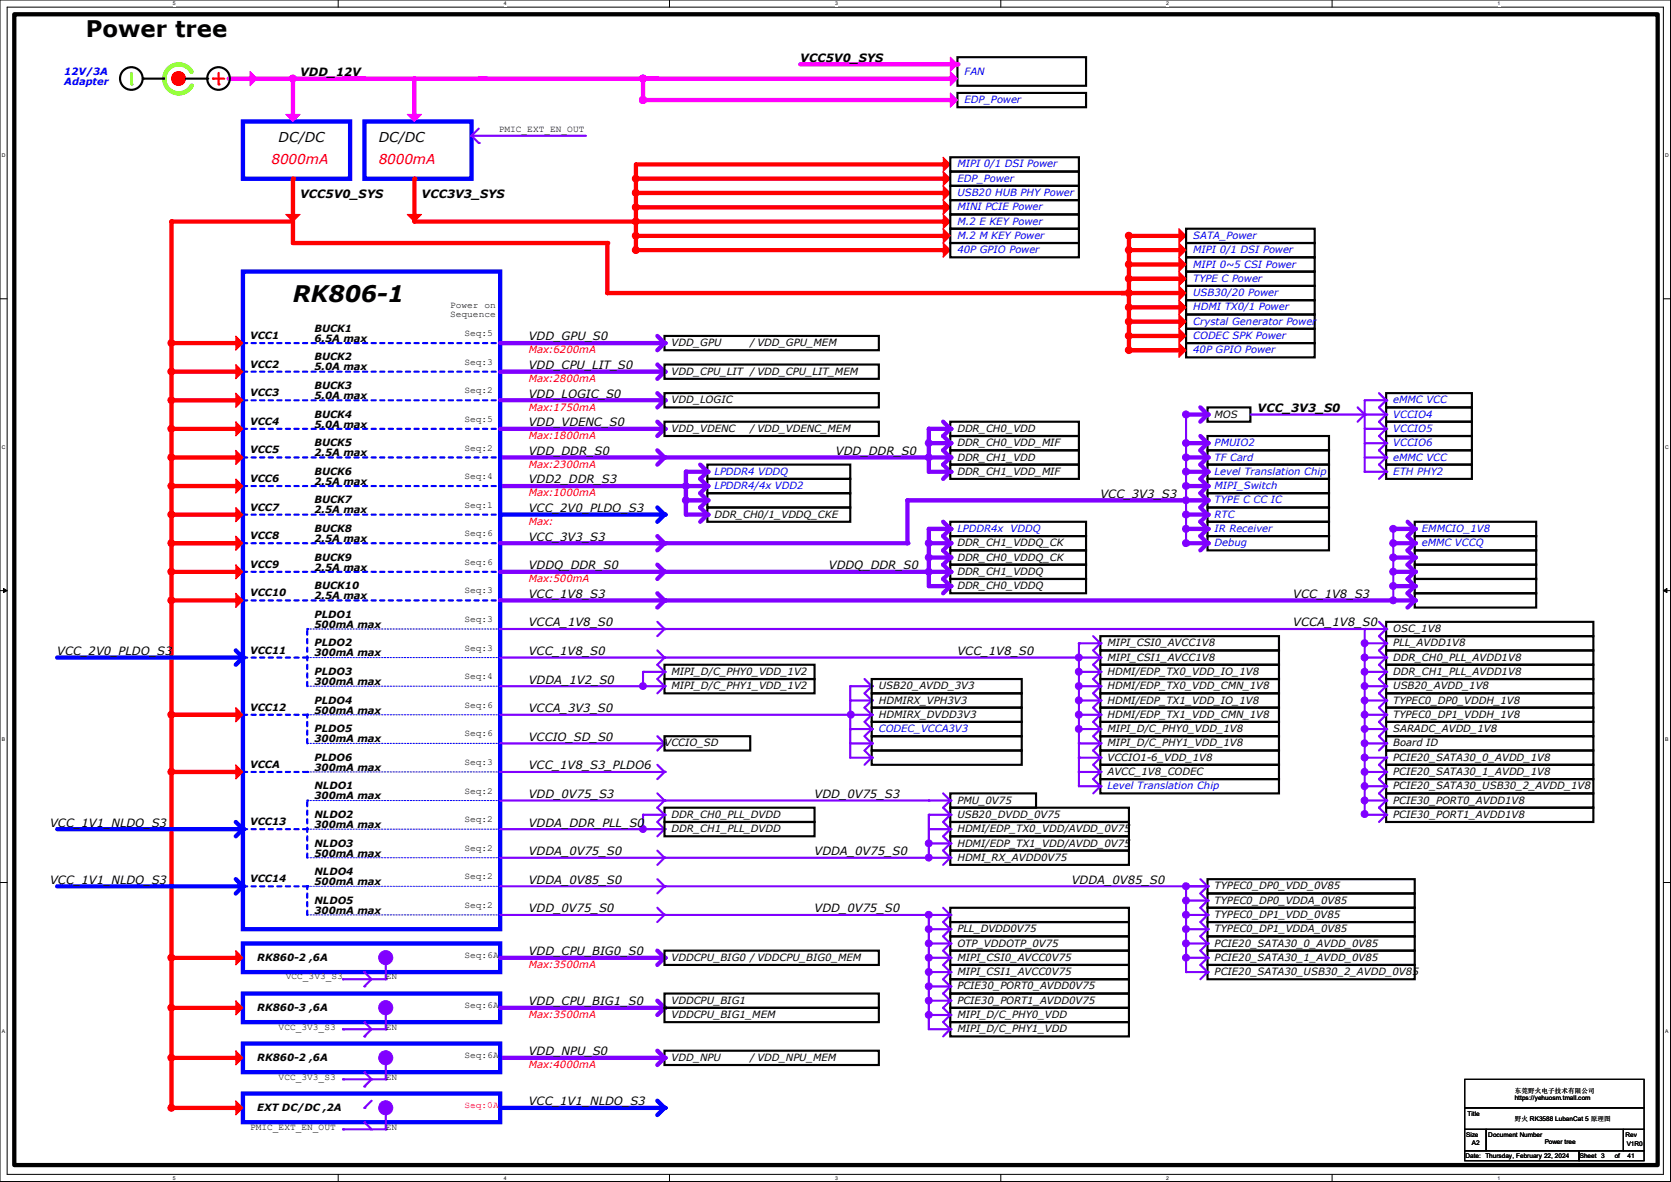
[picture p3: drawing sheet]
<svg xmlns="http://www.w3.org/2000/svg" width="297mm" height="210mm" viewBox="0 0 297 210" stroke-linecap="round" stroke-linejoin="round" font-family="sans-serif">
<defs><g id="words">
<g font-size="4.1">
<text x="15.2" y="6.6">Power tree</text>
<text x="52.1" y="53.6">RK806-1</text>
</g>
<g font-size="2.4" fill="#f00">
<text x="48.3" y="29.1">8000mA</text>
<text x="67.3" y="29.1">8000mA</text>
</g>
<g font-size="2.4">
<text x="49.5" y="25.3">DC/DC</text>
<text x="67.3" y="25.3">DC/DC</text>
</g>
<g font-size="2">
<text x="142.2" y="11">VCC5V0_SYS</text>
<text x="53.3" y="13.5">VDD_12V</text>
<text x="53.3" y="35.1">VCC5V0_SYS</text>
<text x="74.9" y="35.1">VCC3V3_SYS</text>
<text x="94" y="65.6">VDD_CPU_LIT_S0</text>
<text x="94" y="60.5">VDD_GPU_S0</text>
<text x="94" y="70.7">VDD_LOGIC_S0</text>
<text x="94" y="75.7">VDD_VDENC_S0</text>
<text x="223.5" y="73.2">VCC_3V3_S0</text>
<text x="94" y="80.8">VDD_DDR_S0</text>
<text x="148.6" y="80.8">VDD_DDR_S0</text>
<text x="94" y="85.9">VDD2_DDR_S3</text>
<text x="195.6" y="88.4">VCC_3V3_S3</text>
<text x="94" y="91">VCC_2V0_PLDO_S3</text>
<text x="94" y="101.1">VDDQ_DDR_S0</text>
<text x="94" y="96.1">VCC_3V3_S3</text>
<text x="147.3" y="101.1">VDDQ_DDR_S0</text>
<text x="94" y="106.2">VCC_1V8_S3</text>
<text x="229.9" y="106.2">VCC_1V8_S3</text>
<text x="94" y="111.3">VCCA_1V8_S0</text>
<text x="229.9" y="111.3">VCCA_1V8_S0</text>
<text x="10.2" y="116.4">VCC_2V0_PLDO_S3</text>
<text x="94" y="116.4">VCC_1V8_S0</text>
<text x="170.2" y="116.4">VCC_1V8_S0</text>
<text x="94" y="121.5">VDDA_1V2_S0</text>
<text x="94" y="126.5">VCCA_3V3_S0</text>
<text x="94" y="131.6">VCCIO_SD_S0</text>
<text x="94" y="136.7">VCC_1V8_S3_PLDO6</text>
<text x="94" y="141.8">VDD_0V75_S3</text>
<text x="144.8" y="141.8">VDD_0V75_S3</text>
<text x="8.9" y="146.9">VCC_1V1_NLDO_S3</text>
<text x="94" y="146.9">VDDA_DDR_PLL_S0</text>
<text x="94" y="151.9">VDDA_0V75_S0</text>
<text x="144.8" y="151.9">VDDA_0V75_S0</text>
<text x="8.9" y="157">VCC_1V1_NLDO_S3</text>
<text x="94" y="157">VDDA_0V85_S0</text>
<text x="190.5" y="157">VDDA_0V85_S0</text>
<text x="94" y="162.1">VDD_0V75_S0</text>
<text x="144.8" y="162.1">VDD_0V75_S0</text>
<text x="94" y="169.7">VDD_CPU_BIG0_S0</text>
<text x="94" y="178.6">VDD_CPU_BIG1_S0</text>
<text x="94" y="187.5">VDD_NPU_S0</text>
<text x="94" y="196.4">VCC_1V1_NLDO_S3</text>
</g>
<g font-size="1.8" fill="#00f">
<text x="11.4" y="13.3">12V/3A</text>
<text x="11.4" y="15">Adapter</text>
<text x="171.4" y="13.3">FAN</text>
<text x="171.4" y="18.3">EDP_Power</text>
<text x="170.2" y="29.8">MIPI 0/1 DSI Power</text>
<text x="170.2" y="34.8">USB20 HUB PHY Power</text>
<text x="170.2" y="32.3">EDP_Power</text>
<text x="170.2" y="37.4">MINI PCIE Power</text>
<text x="170.2" y="39.9">M.2 E KEY Power</text>
<text x="170.2" y="42.5">M.2 M KEY Power</text>
<text x="170.2" y="45">40P GPIO Power</text>
<text x="212.1" y="47.5">MIPI 0~5 CSI Power</text>
<text x="212.1" y="42.5">SATA_Power</text>
<text x="212.1" y="45">MIPI 0/1 DSI Power</text>
<text x="212.1" y="50.1">TYPE C Power</text>
<text x="212.1" y="52.6">USB30/20 Power</text>
<text x="212.1" y="55.2">HDMI TX0/1 Power</text>
<text x="212.1" y="57.7">Crystal Generator Power</text>
<text x="212.1" y="60.2">CODEC SPK Power</text>
<text x="212.1" y="62.8">40P GPIO Power</text>
<text x="247.6" y="71.7">eMMC VCC</text>
<text x="247.6" y="74.2">VCCIO4</text>
<text x="247.6" y="76.8">VCCIO5</text>
<text x="215.9" y="79.3">PMUIO2</text>
<text x="215.9" y="81.8">TF Card</text>
<text x="247.6" y="79.3">VCCIO6</text>
<text x="247.6" y="81.8">eMMC VCC</text>
<text x="127" y="86.9">LPDDR4/4x VDD2</text>
<text x="127" y="84.4">LPDDR4 VDDQ</text>
<text x="215.9" y="86.9">MIPI_Switch</text>
<text x="215.9" y="89.5">TYPE C CC IC</text>
<text x="215.9" y="84.4">Level Translation Chip</text>
<text x="247.6" y="84.4">ETH PHY2</text>
<text x="170.2" y="94.5">LPDDR4x VDDQ</text>
<text x="215.9" y="92">RTC</text>
<text x="215.9" y="94.5">IR Receiver</text>
<text x="252.7" y="94.5">EMMCIO_1V8</text>
<text x="215.9" y="97.1">Debug</text>
<text x="252.7" y="97.1">eMMC VCCQ</text>
<text x="156.2" y="130.1">CODEC_VCCA3V3</text>
<text x="196.8" y="140.3">Level Translation Chip</text>
</g>
<g font-size="1.8">
<text x="55.9" y="59">BUCK1</text>
<text x="44.4" y="60.2">VCC1</text>
<text x="44.4" y="65.3">VCC2</text>
<text x="55.9" y="60.7">6.5A max</text>
<text x="55.9" y="64.1">BUCK2</text>
<text x="55.9" y="65.8">5.0A max</text>
<text x="119.4" y="61.5">VDD_GPU</text>
<text x="133.3" y="61.5">/VDD_GPU_MEM</text>
<text x="44.4" y="70.4">VCC3</text>
<text x="55.9" y="69.1">BUCK3</text>
<text x="55.9" y="70.9">5.0A max</text>
<text x="119.4" y="66.6">VDD_CPU_LIT /VDD_CPU_LIT_MEM</text>
<text x="119.4" y="71.7">VDD_LOGIC</text>
<text x="44.4" y="75.5">VCC4</text>
<text x="55.9" y="74.2">BUCK4</text>
<text x="55.9" y="76">5.0A max</text>
<text x="119.4" y="76.8">VDD_VDENC</text>
<text x="133.3" y="76.8">/VDD_VDENC_MEM</text>
<text x="170.2" y="76.8">DDR_CH0_VDD</text>
<text x="215.9" y="74.2">MOS</text>
<text x="44.4" y="80.6">VCC5</text>
<text x="55.9" y="79.3">BUCK5</text>
<text x="55.9" y="81.1">2.5A max</text>
<text x="170.2" y="79.3">DDR_CH0_VDD_MIF</text>
<text x="170.2" y="81.8">DDR_CH1_VDD</text>
<text x="44.4" y="85.6">VCC6</text>
<text x="55.9" y="89.5">BUCK7</text>
<text x="55.9" y="84.4">BUCK6</text>
<text x="55.9" y="86.1">2.5A max</text>
<text x="170.2" y="84.4">DDR_CH1_VDD_MIF</text>
<text x="44.4" y="90.7">VCC7</text>
<text x="44.4" y="95.8">VCC8</text>
<text x="55.9" y="91.2">2.5A max</text>
<text x="55.9" y="94.5">BUCK8</text>
<text x="127" y="92">DDR_CH0/1_VDDQ_CKE</text>
<text x="44.4" y="100.9">VCC9</text>
<text x="55.9" y="96.3">2.5A max</text>
<text x="55.9" y="99.6">BUCK9</text>
<text x="55.9" y="101.4">2.5A max</text>
<text x="170.2" y="99.6">DDR_CH0_VDDQ_CK</text>
<text x="170.2" y="97.1">DDR_CH1_VDDQ_CK</text>
<text x="44.4" y="106">VCC10</text>
<text x="55.9" y="104.7">BUCK10</text>
<text x="55.9" y="106.5">2.5A max</text>
<text x="170.2" y="104.7">DDR_CH0_VDDQ</text>
<text x="170.2" y="102.2">DDR_CH1_VDDQ</text>
<text x="55.9" y="109.8">PLDO1</text>
<text x="55.9" y="111.5">500mA max</text>
<text x="247.6" y="112.3">OSC_1V8</text>
<text x="44.4" y="116.1">VCC11</text>
<text x="55.9" y="114.9">PLDO2</text>
<text x="55.9" y="116.6">300mA max</text>
<text x="55.9" y="119.9">PLDO3</text>
<text x="119.4" y="119.9">MIPI_D/C_PHY0_VDD_1V2</text>
<text x="196.8" y="114.9">MIPI_CSI0_AVCC1V8</text>
<text x="196.8" y="117.4">MIPI_CSI1_AVCC1V8</text>
<text x="196.8" y="119.9">HDMI/EDP_TX0_VDD_IO_1V8</text>
<text x="247.6" y="114.9">PLL_AVDD1V8</text>
<text x="247.6" y="117.4">DDR_CH0_PLL_AVDD1V8</text>
<text x="247.6" y="119.9">DDR_CH1_PLL_AVDD1V8</text>
<text x="55.9" y="121.7">300mA max</text>
<text x="55.9" y="125">PLDO4</text>
<text x="119.4" y="122.5">MIPI_D/C_PHY1_VDD_1V2</text>
<text x="156.2" y="125">HDMIRX_VPH3V3</text>
<text x="156.2" y="122.5">USB20_AVDD_3V3</text>
<text x="196.8" y="122.5">HDMI/EDP_TX0_VDD_CMN_1V8</text>
<text x="196.8" y="125">HDMI/EDP_TX1_VDD_IO_1V8</text>
<text x="247.6" y="125">TYPEC0_DP0_VDDH_1V8</text>
<text x="247.6" y="122.5">USB20_AVDD_1V8</text>
<text x="44.4" y="126.3">VCC12</text>
<text x="55.9" y="126.8">500mA max</text>
<text x="55.9" y="130.1">PLDO5</text>
<text x="55.9" y="131.9">300mA max</text>
<text x="156.2" y="127.6">HDMIRX_DVDD3V3</text>
<text x="196.8" y="130.1">MIPI_D/C_PHY0_VDD_1V8</text>
<text x="196.8" y="127.6">HDMI/EDP_TX1_VDD_CMN_1V8</text>
<text x="247.6" y="127.6">TYPEC0_DP1_VDDH_1V8</text>
<text x="247.6" y="130.1">SARADC_AVDD_1V8</text>
<text x="44.4" y="136.4">VCCA</text>
<text x="55.9" y="135.2">PLDO6</text>
<text x="55.9" y="136.9">300mA max</text>
<text x="118.1" y="132.6">VCCIO_SD</text>
<text x="196.8" y="137.7">AVCC_1V8_CODEC</text>
<text x="196.8" y="135.2">VCCIO1-6_VDD_1V8</text>
<text x="196.8" y="132.6">MIPI_D/C_PHY1_VDD_1V8</text>
<text x="247.6" y="135.2">PCIE20_SATA30_0_AVDD_1V8</text>
<text x="247.6" y="137.7">PCIE20_SATA30_1_AVDD_1V8</text>
<text x="247.6" y="132.6">Board ID</text>
<text x="55.9" y="140.3">NLDO1</text>
<text x="55.9" y="142">300mA max</text>
<text x="170.2" y="142.8">PMU_0V75</text>
<text x="247.6" y="140.3">PCIE20_SATA30_USB30_2_AVDD_1V8</text>
<text x="247.6" y="142.8">PCIE30_PORT0_AVDD1V8</text>
<text x="44.4" y="146.6">VCC13</text>
<text x="55.9" y="145.3">NLDO2</text>
<text x="55.9" y="147.1">300mA max</text>
<text x="119.4" y="145.3">DDR_CH0_PLL_DVDD</text>
<text x="119.4" y="147.9">DDR_CH1_PLL_DVDD</text>
<text x="170.2" y="145.3">USB20_DVDD_0V75</text>
<text x="170.2" y="147.9">HDMI/EDP_TX0_VDD/AVDD_0V75</text>
<text x="247.6" y="145.3">PCIE30_PORT1_AVDD1V8</text>
<text x="55.9" y="150.4">NLDO3</text>
<text x="55.9" y="152.2">500mA max</text>
<text x="55.9" y="155.5">NLDO4</text>
<text x="170.2" y="150.4">HDMI/EDP_TX1_VDD/AVDD_0V75</text>
<text x="170.2" y="153">HDMI_RX_AVDD0V75</text>
<text x="44.4" y="156.8">VCC14</text>
<text x="55.9" y="157.3">500mA max</text>
<text x="55.9" y="160.6">NLDO5</text>
<text x="215.9" y="160.6">TYPEC0_DP0_VDDA_0V85</text>
<text x="215.9" y="158">TYPEC0_DP0_VDD_0V85</text>
<text x="55.9" y="162.3">300mA max</text>
<text x="170.2" y="165.7">PLL_DVDD0V75</text>
<text x="215.9" y="165.7">TYPEC0_DP1_VDDA_0V85</text>
<text x="215.9" y="163.1">TYPEC0_DP1_VDD_0V85</text>
<text x="45.7" y="170.7">RK860-2 ,6A</text>
<text x="119.4" y="170.7">VDDCPU_BIG0 /VDDCPU_BIG0_MEM</text>
<text x="170.2" y="170.7">MIPI_CSI0_AVCC0V75</text>
<text x="170.2" y="173.3">MIPI_CSI1_AVCC0V75</text>
<text x="170.2" y="168.2">OTP_VDDOTP_0V75</text>
<text x="215.9" y="168.2">PCIE20_SATA30_0_AVDD_0V85</text>
<text x="215.9" y="170.7">PCIE20_SATA30_1_AVDD_0V85</text>
<text x="215.9" y="173.3">PCIE20_SATA30_USB30_2_AVDD_0V85</text>
<text x="45.7" y="179.6">RK860-3 ,6A</text>
<text x="119.4" y="178.4">VDDCPU_BIG1</text>
<text x="170.2" y="175.8">PCIE30_PORT0_AVDD0V75</text>
<text x="170.2" y="178.4">PCIE30_PORT1_AVDD0V75</text>
<text x="119.4" y="180.9">VDDCPU_BIG1_MEM</text>
<text x="170.2" y="180.9">MIPI_D/C_PHY0_VDD</text>
<text x="170.2" y="183.4">MIPI_D/C_PHY1_VDD</text>
<text x="45.7" y="188.5">RK860-2 ,6A</text>
<text x="119.4" y="188.5">VDD_NPU</text>
<text x="133.3" y="188.5">/VDD_NPU_MEM</text>
<text x="45.7" y="197.4">EXT DC/DC ,2A</text>
</g>
<g font-size="1.8" fill="#f00">
<text x="94" y="62.8">Max:6200mA</text>
<text x="94" y="67.9">Max:2800mA</text>
<text x="94" y="72.9">Max:1750mA</text>
<text x="94" y="83.1">Max:2300mA</text>
<text x="94" y="78">Max:1800mA</text>
<text x="94" y="88.2">Max:1000mA</text>
<text x="94" y="93.3">Max:</text>
<text x="94" y="103.4">Max:500mA</text>
<text x="94" y="172">Max:3500mA</text>
<text x="94" y="180.9">Max:3500mA</text>
<text x="94" y="189.8">Max:4000mA</text>
</g>
<g font-size="1.7">
<text x="88.6" y="23.4">PMIC_EXT_EN_OUT</text>
<text x="80" y="54.7">Power on</text>
<text x="80" y="56.3">Sequence</text>
<text x="82.5" y="59.7">Seq:5</text>
<text x="82.5" y="64.8">Seq:3</text>
<text x="82.5" y="69.9">Seq:2</text>
<text x="82.5" y="75">Seq:5</text>
<text x="82.5" y="80.1">Seq:2</text>
<text x="82.5" y="85.1">Seq:4</text>
<text x="82.5" y="90.2">Seq:1</text>
<text x="82.5" y="95.3">Seq:6</text>
<text x="82.5" y="100.4">Seq:6</text>
<text x="82.5" y="105.5">Seq:3</text>
<text x="82.5" y="110.5">Seq:3</text>
<text x="82.5" y="115.6">Seq:3</text>
<text x="82.5" y="120.7">Seq:4</text>
<text x="82.5" y="125.8">Seq:6</text>
<text x="82.5" y="130.9">Seq:6</text>
<text x="82.5" y="135.9">Seq:3</text>
<text x="82.5" y="141">Seq:2</text>
<text x="82.5" y="146.1">Seq:2</text>
<text x="82.5" y="151.2">Seq:2</text>
<text x="82.5" y="156.3">Seq:2</text>
<text x="82.5" y="161.3">Seq:2</text>
<text x="82.5" y="170.2">Seq:6A</text>
<text x="50.8" y="174">VCC_3V3_S3</text>
<text x="68.6" y="174">EN</text>
<text x="82.5" y="179.1">Seq:6A</text>
<text x="49.5" y="182.9">VCC_3V3_S3</text>
<text x="68.6" y="182.9">EN</text>
<text x="49.5" y="191.8">VCC_3V3_S3</text>
<text x="68.6" y="191.8">EN</text>
<text x="82.5" y="188">Seq:6A</text>
<text x="44.5" y="200.7">PMIC_EXT_EN_OUT</text>
<text x="68.6" y="200.7">EN</text>
</g>
<text font-size="1.7" fill="#f00" x="82.5" y="196.9">Seq:0A</text>
<g font-size="1.1">
<text x="269.2" y="195.4">https://yehuosm.tmall.com</text>
<text x="269.2" y="194.1">东莞野火电子技术有限公司</text>
<text x="260.6" y="202">Size</text>
<text x="260.9" y="198.3">Title</text>
<text x="261.6" y="203.4">A2</text>
<text x="264.5" y="202">Document Number</text>
<text x="269.2" y="199.2">野火 RK3588 LubanCat 5 原理图</text>
<text x="274.6" y="203.3">Power tree</text>
<text x="288.9" y="202">Rev</text>
<text x="289.2" y="203.7">V1R0</text>
<text x="260.5" y="205.8">Date: Thursday, February 22, 2024</text>
<text x="280.8" y="205.8">Sheet</text>
<text x="284.6" y="205.8">3</text>
<text x="287" y="205.8">of</text>
<text x="289.3" y="205.8">41</text>
</g>
<g font-size=".9">
<text x="30.7" y=".9">5</text>
<text x="89.5" y=".9">4</text>
<text x="148.4" y=".9">3</text>
<text x="207.3" y=".9">2</text>
<text x="266.2" y=".9">1</text>
<text x=".3" y="28">D</text>
<text x="296" y="28">D</text>
<text x=".3" y="79.8">C</text>
<text x="296" y="79.8">C</text>
<text x=".3" y="131.7">B</text>
<text x="296" y="131.7">B</text>
<text x=".3" y="183.5">A</text>
<text x="296" y="183.5">A</text>
<text x="30.7" y="209.6">5</text>
<text x="89.5" y="209.6">4</text>
<text x="148.4" y="209.6">3</text>
<text x="207.3" y="209.6">2</text>
<text x="266.2" y="209.6">1</text>
</g>
</g></defs>
<path d="M0 0h296.9v209.9h-296.9zM1.3 1.3h294.4v207.4h-294.4z" fill="none" stroke="#000" stroke-width=".18"/>
<g fill="#fff">
<path d="M30.7 .1h.5v1h-.5z"/>
<path d="M30.7 208.8h.5v1h-.5z"/>
</g>
<path d="M60.1 0v1.3M60.1 208.7v1.2" fill="none" stroke="#000" stroke-width=".18"/>
<g fill="#fff">
<path d="M89.5 .1h.5v1h-.5z"/>
<path d="M89.5 208.8h.5v1h-.5z"/>
</g>
<path d="M119 0v1.3M119 208.7v1.2" fill="none" stroke="#000" stroke-width=".18"/>
<g fill="#fff">
<path d="M148.4 .1h.5v1h-.5z"/>
<path d="M148.4 208.8h.5v1h-.5z"/>
</g>
<path d="M177.9 0v1.3M177.9 208.7v1.2" fill="none" stroke="#000" stroke-width=".18"/>
<g fill="#fff">
<path d="M207.3 .1h.5v1h-.5z"/>
<path d="M207.3 208.8h.5v1h-.5z"/>
</g>
<path d="M236.8 0v1.3M236.8 208.7v1.2" fill="none" stroke="#000" stroke-width=".18"/>
<g fill="#fff">
<path d="M266.2 .1h.5v1h-.5z"/>
<path d="M266.2 208.8h.5v1h-.5z"/>
<path d="M.3 27.2h.7v1h-.7z"/>
<path d="M296 27.2h.6v1h-.6z"/>
<path d="M.3 79h.7v1h-.7z"/>
<path d="M296 79h.6v1h-.6z"/>
</g>
<path d="M0 53.1h1.3M295.7 53.1h1.2" fill="none" stroke="#000" stroke-width=".18"/>
<g fill="#fff">
<path d="M.3 130.9h.6v1h-.6z"/>
<path d="M296 130.9h.6v1h-.6z"/>
</g>
<path d="M0 104.9h1.3M295.7 104.9h1.2" fill="none" stroke="#000" stroke-width=".18"/>
<path d="M.6 104.6l.7 .3-.7 .4zM295.7 104.9l.6-.3v.7z" fill="#000" stroke="#000" stroke-width=".18"/>
<g fill="#fff">
<path d="M.3 182.7h.6v1h-.6z"/>
<path d="M296 182.7h.5v1h-.5z"/>
</g>
<path d="M0 156.8h1.3M295.7 156.8h1.2" fill="none" stroke="#000" stroke-width=".18"/>
<path d="M241.3 72.4l1.3 1.3" fill="none" stroke="#8000ff" stroke-width=".38"/>
<circle cx="242.6" cy="73.7" r=".19" fill="#8000ff"/>
<path d="M246.4 69.8h15.2v2.6h-15.2zM246.4 72.4h15.2v2.5h-15.2zM246.4 74.9h15.2v2.6h-15.2z" fill="none" stroke="#000" stroke-width=".38"/>
<path d="M246.4 71.1l-1.3 1.3" fill="none" stroke="#8000ff" stroke-width=".38"/>
<circle cx="246.4" cy="71.1" r=".19" fill="#8000ff"/>
<path d="M242.6 71.1h3.8" fill="none" stroke="#8000ff" stroke-width=".38"/>
<circle cx="246.4" cy="71.1" r=".19" fill="#8000ff"/>
<path d="M245.1 69.8l1.3 1.3" fill="none" stroke="#8000ff" stroke-width=".38"/>
<circle cx="246.4" cy="71.1" r=".19" fill="#8000ff"/>
<path d="M242.6 71.1v12.7" fill="none" stroke="#8000ff" stroke-width=".38"/>
<circle cx="242.6" cy="83.8" r=".19" fill="#8000ff"/>
<path d="M246.4 73.7l-1.3 1.2" fill="none" stroke="#8000ff" stroke-width=".38"/>
<circle cx="246.4" cy="73.7" r=".19" fill="#8000ff"/>
<path d="M242.6 73.7h3.8" fill="none" stroke="#8000ff" stroke-width=".38"/>
<circle cx="246.4" cy="73.7" r=".19" fill="#8000ff"/>
<path d="M245.1 72.4l1.3 1.3" fill="none" stroke="#8000ff" stroke-width=".38"/>
<circle cx="246.4" cy="73.7" r=".19" fill="#8000ff"/>
<path d="M168.9 143.5h31.8v2.5h-31.8z" fill="none" stroke="#000" stroke-width=".38"/>
<path d="M246.4 76.2l-1.3 1.3" fill="none" stroke="#8000ff" stroke-width=".38"/>
<circle cx="246.4" cy="76.2" r=".19" fill="#8000ff"/>
<path d="M242.6 76.2h3.8" fill="none" stroke="#8000ff" stroke-width=".38"/>
<circle cx="246.4" cy="76.2" r=".19" fill="#8000ff"/>
<path d="M245.1 74.9l1.3 1.3" fill="none" stroke="#8000ff" stroke-width=".38"/>
<circle cx="246.4" cy="76.2" r=".19" fill="#8000ff"/>
<path d="M168.9 144.8l-1.3 1.2" fill="none" stroke="#8000ff" stroke-width=".38"/>
<circle cx="168.9" cy="144.8" r=".19" fill="#8000ff"/>
<path d="M167.6 143.5l1.3 1.3" fill="none" stroke="#8000ff" stroke-width=".38"/>
<circle cx="168.9" cy="144.8" r=".19" fill="#8000ff"/>
<path d="M165.1 144.8h3.8" fill="none" stroke="#8000ff" stroke-width=".38"/>
<circle cx="168.9" cy="144.8" r=".19" fill="#8000ff"/>
<path d="M165.1 144.8v2.5" fill="none" stroke="#8000ff" stroke-width=".38"/>
<circle cx="165.1" cy="144.8" r=".19" fill="#8000ff"/>
<g fill="#f00" stroke="#f00" stroke-width=".18">
<path d="M72.4 38.1h2.5l-1.2 1.3z" fill-rule="evenodd"/>
<path d="M50.8 38.1h2.5l-1.2 1.3z" fill-rule="evenodd"/>
</g>
<path d="M43.2 21.6h19v10.1h-19z" fill="none" stroke="#00f" stroke-width=".76"/>
<path d="M52.1 31.7v7.7" fill="none" stroke="#f00" stroke-width=".76"/>
<circle cx="52.1" cy="31.8" r=".38" fill="#f00"/>
<path d="M52.1 14v6.3" fill="none" stroke="#f0f" stroke-width=".76"/>
<circle cx="52.1" cy="14" r=".38" fill="#f0f"/>
<path d="M50.8 20.3h2.5l-1.2 1.3z" fill-rule="evenodd" fill="#f0f" stroke="#f0f" stroke-width=".18"/>
<path d="M167.6 27.9l1.3 1.3-1.3 1.3z" fill-rule="evenodd" fill="#f00" stroke="#f00" stroke-width=".18"/>
<path d="M113 29.2h54.6" fill="none" stroke="#f00" stroke-width=".76"/>
<circle cx="167.6" cy="29.2" r=".38" fill="#f00"/>
<path d="M168.9 27.9h22.9v2.6h-22.9zM154.9 125.7h26.7v2.6h-26.7zM154.9 128.3h26.7v2.5h-26.7zM154.9 130.8h26.7v2.5h-26.7z" fill="none" stroke="#000" stroke-width=".38"/>
<path d="M153.7 120.6l1.2 1.3" fill="none" stroke="#8000ff" stroke-width=".38"/>
<circle cx="154.9" cy="121.9" r=".19" fill="#8000ff"/>
<path d="M151.1 121.9h3.8" fill="none" stroke="#8000ff" stroke-width=".38"/>
<circle cx="154.9" cy="121.9" r=".19" fill="#8000ff"/>
<path d="M154.9 121.9l-1.2 1.3" fill="none" stroke="#8000ff" stroke-width=".38"/>
<circle cx="154.9" cy="121.9" r=".19" fill="#8000ff"/>
<path d="M153.7 123.2l1.2 1.3" fill="none" stroke="#8000ff" stroke-width=".38"/>
<circle cx="154.9" cy="124.5" r=".19" fill="#8000ff"/>
<path d="M154.9 124.5l-1.2 1.2" fill="none" stroke="#8000ff" stroke-width=".38"/>
<circle cx="154.9" cy="124.5" r=".19" fill="#8000ff"/>
<path d="M151.1 124.5h3.8" fill="none" stroke="#8000ff" stroke-width=".38"/>
<circle cx="154.9" cy="124.5" r=".19" fill="#8000ff"/>
<path d="M114.3 14v3.8" fill="none" stroke="#f0f" stroke-width=".76"/>
<circle cx="114.3" cy="17.8" r=".38" fill="#f0f"/>
<path d="M153.7 125.7l1.2 1.3" fill="none" stroke="#8000ff" stroke-width=".38"/>
<circle cx="154.9" cy="127" r=".19" fill="#8000ff"/>
<path d="M151.1 127h3.8" fill="none" stroke="#8000ff" stroke-width=".38"/>
<circle cx="154.9" cy="127" r=".19" fill="#8000ff"/>
<path d="M154.9 127l-1.2 1.3" fill="none" stroke="#8000ff" stroke-width=".38"/>
<circle cx="154.9" cy="127" r=".19" fill="#8000ff"/>
<path d="M73.7 39.4h39.3" fill="none" stroke="#f00" stroke-width=".76"/>
<circle cx="113" cy="39.4" r=".38" fill="#f00"/>
<path d="M153.7 128.3l1.2 1.2" fill="none" stroke="#8000ff" stroke-width=".38"/>
<circle cx="154.9" cy="129.5" r=".19" fill="#8000ff"/>
<path d="M154.9 129.5l-1.2 1.3" fill="none" stroke="#8000ff" stroke-width=".38"/>
<circle cx="154.9" cy="129.5" r=".19" fill="#8000ff"/>
<path d="M151.1 129.5h3.8" fill="none" stroke="#8000ff" stroke-width=".38"/>
<circle cx="154.9" cy="129.5" r=".19" fill="#8000ff"/>
<path d="M153.7 130.8l1.2 1.3" fill="none" stroke="#8000ff" stroke-width=".38"/>
<circle cx="154.9" cy="132.1" r=".19" fill="#8000ff"/>
<path d="M151.1 132.1h3.8" fill="none" stroke="#8000ff" stroke-width=".38"/>
<circle cx="154.9" cy="132.1" r=".19" fill="#8000ff"/>
<path d="M154.9 132.1l-1.2 1.2" fill="none" stroke="#8000ff" stroke-width=".38"/>
<circle cx="154.9" cy="132.1" r=".19" fill="#8000ff"/>
<path d="M151.1 127v2.5" fill="none" stroke="#8000ff" stroke-width=".38"/>
<circle cx="151.1" cy="127" r=".19" fill="#8000ff"/>
<circle cx="151.2" cy="127" r=".61" fill="#8000ff" stroke="#8000ff" stroke-width=".18"/>
<path d="M151.1 124.5v2.5" fill="none" stroke="#8000ff" stroke-width=".38"/>
<circle cx="151.1" cy="124.5" r=".19" fill="#8000ff"/>
<path d="M151.1 121.9v2.6" fill="none" stroke="#8000ff" stroke-width=".38"/>
<circle cx="151.1" cy="121.9" r=".19" fill="#8000ff"/>
<path d="M151.1 129.5v2.6" fill="none" stroke="#8000ff" stroke-width=".38"/>
<circle cx="151.1" cy="129.5" r=".19" fill="#8000ff"/>
<path d="M168.9 141h15.2v2.5h-15.2z" fill="none" stroke="#000" stroke-width=".38"/>
<path d="M168.9 142.2l-1.3 1.3" fill="none" stroke="#8000ff" stroke-width=".38"/>
<circle cx="168.9" cy="142.2" r=".19" fill="#8000ff"/>
<path d="M167.6 141l1.3 1.2" fill="none" stroke="#8000ff" stroke-width=".38"/>
<circle cx="168.9" cy="142.2" r=".19" fill="#8000ff"/>
<path d="M165.1 142.2h3.8" fill="none" stroke="#8000ff" stroke-width=".38"/>
<circle cx="168.9" cy="142.2" r=".19" fill="#8000ff"/>
<path d="M165.1 149.9v2.5" fill="none" stroke="#8000ff" stroke-width=".38"/>
<circle cx="165.1" cy="149.9" r=".19" fill="#8000ff"/>
<path d="M165.1 147.3v2.6" fill="none" stroke="#8000ff" stroke-width=".38"/>
<circle cx="165.1" cy="147.3" r=".19" fill="#8000ff"/>
<path d="M168.9 40.6h22.9v2.6h-22.9z" fill="none" stroke="#000" stroke-width=".38"/>
<path d="M167.6 43.2l1.3 1.2-1.3 1.3z" fill-rule="evenodd" fill="#f00" stroke="#f00" stroke-width=".18"/>
<path d="M113 44.4h54.6" fill="none" stroke="#f00" stroke-width=".76"/>
<circle cx="167.6" cy="44.4" r=".38" fill="#f00"/>
<path d="M167.6 40.6l1.3 1.3-1.3 1.3z" fill-rule="evenodd" fill="#f00" stroke="#f00" stroke-width=".18"/>
<path d="M113 41.9h54.6" fill="none" stroke="#f00" stroke-width=".76"/>
<circle cx="167.6" cy="41.9" r=".38" fill="#f00"/>
<path d="M113 39.4h54.6" fill="none" stroke="#f00" stroke-width=".76"/>
<circle cx="167.6" cy="39.4" r=".38" fill="#f00"/>
<path d="M195.6 135.9h31.7v2.5h-31.7zM195.6 133.3h31.7v2.6h-31.7z" fill="none" stroke="#000" stroke-width=".38"/>
<path d="M167.6 38.1l1.3 1.3-1.3 1.2z" fill-rule="evenodd" fill="#f00" stroke="#f00" stroke-width=".18"/>
<path d="M113 36.8h54.6" fill="none" stroke="#f00" stroke-width=".76"/>
<circle cx="167.6" cy="36.8" r=".38" fill="#f00"/>
<path d="M167.6 35.6l1.3 1.2-1.3 1.3z" fill-rule="evenodd" fill="#f00" stroke="#f00" stroke-width=".18"/>
<path d="M195.6 138.4h31.7v2.6h-31.7z" fill="none" stroke="#000" stroke-width=".38"/>
<path d="M113 34.3h54.6" fill="none" stroke="#f00" stroke-width=".76"/>
<circle cx="167.6" cy="34.3" r=".38" fill="#f00"/>
<path d="M167.6 33l1.3 1.3-1.3 1.3z" fill-rule="evenodd" fill="#f00" stroke="#f00" stroke-width=".18"/>
<path d="M194.3 133.3l1.3 1.3" fill="none" stroke="#8000ff" stroke-width=".38"/>
<circle cx="195.6" cy="134.6" r=".19" fill="#8000ff"/>
<path d="M191.8 134.6h3.8" fill="none" stroke="#8000ff" stroke-width=".38"/>
<circle cx="195.6" cy="134.6" r=".19" fill="#8000ff"/>
<path d="M195.6 134.6l-1.3 1.3" fill="none" stroke="#8000ff" stroke-width=".38"/>
<circle cx="195.6" cy="134.6" r=".19" fill="#8000ff"/>
<path d="M113 31.7h54.6" fill="none" stroke="#f00" stroke-width=".76"/>
<circle cx="167.6" cy="31.8" r=".38" fill="#f00"/>
<path d="M167.6 30.5l1.3 1.2-1.3 1.3z" fill-rule="evenodd" fill="#f00" stroke="#f00" stroke-width=".18"/>
<path d="M194.3 135.9l1.3 1.3" fill="none" stroke="#8000ff" stroke-width=".38"/>
<circle cx="195.6" cy="137.2" r=".19" fill="#8000ff"/>
<path d="M191.8 137.2h3.8" fill="none" stroke="#8000ff" stroke-width=".38"/>
<circle cx="195.6" cy="137.2" r=".19" fill="#8000ff"/>
<path d="M195.6 137.2l-1.3 1.2" fill="none" stroke="#8000ff" stroke-width=".38"/>
<circle cx="195.6" cy="137.2" r=".19" fill="#8000ff"/>
<path d="M194.3 138.4l1.3 1.3" fill="none" stroke="#8000ff" stroke-width=".38"/>
<circle cx="195.6" cy="139.7" r=".19" fill="#8000ff"/>
<path d="M191.8 139.7h3.8" fill="none" stroke="#8000ff" stroke-width=".38"/>
<circle cx="195.6" cy="139.7" r=".19" fill="#8000ff"/>
<path d="M195.6 139.7l-1.3 1.3" fill="none" stroke="#8000ff" stroke-width=".38"/>
<circle cx="195.6" cy="139.7" r=".19" fill="#8000ff"/>
<path d="M191.8 132.1v2.5" fill="none" stroke="#8000ff" stroke-width=".38"/>
<circle cx="191.8" cy="132.1" r=".19" fill="#8000ff"/>
<path d="M191.8 134.6v2.6" fill="none" stroke="#8000ff" stroke-width=".38"/>
<circle cx="191.8" cy="134.6" r=".19" fill="#8000ff"/>
<path d="M191.8 137.2v2.5" fill="none" stroke="#8000ff" stroke-width=".38"/>
<circle cx="191.8" cy="137.2" r=".19" fill="#8000ff"/>
<path d="M154.9 133.3h26.7v2.6h-26.7z" fill="none" stroke="#000" stroke-width=".38"/>
<path d="M153.7 133.3l1.2 1.3" fill="none" stroke="#8000ff" stroke-width=".38"/>
<circle cx="154.9" cy="134.6" r=".19" fill="#8000ff"/>
<path d="M151.1 134.6h3.8" fill="none" stroke="#8000ff" stroke-width=".38"/>
<circle cx="154.9" cy="134.6" r=".19" fill="#8000ff"/>
<path d="M154.9 134.6l-1.2 1.3" fill="none" stroke="#8000ff" stroke-width=".38"/>
<circle cx="154.9" cy="134.6" r=".19" fill="#8000ff"/>
<path d="M151.1 132.1v2.5" fill="none" stroke="#8000ff" stroke-width=".38"/>
<circle cx="151.1" cy="132.1" r=".19" fill="#8000ff"/>
<path d="M210.8 73.7v22.8" fill="none" stroke="#8000ff" stroke-width=".38"/>
<circle cx="210.8" cy="73.7" r=".19" fill="#8000ff"/>
<path d="M247.6 94v12.7" fill="none" stroke="#8000ff" stroke-width=".38"/>
<circle cx="247.6" cy="94" r=".19" fill="#8000ff"/>
<g fill="#f0f" stroke="#f0f" stroke-width=".18">
<path d="M44.4 12.7l1.3 1.3-1.3 1.2z" fill-rule="evenodd"/>
<path d="M168.9 12.7l1.3 1.3-1.3 1.2z" fill-rule="evenodd"/>
</g>
<path d="M170.2 10.2h22.8v5h-22.8z" fill="none" stroke="#000" stroke-width=".38"/>
<path d="M114.3 14h54.6" fill="none" stroke="#f0f" stroke-width=".76"/>
<circle cx="168.9" cy="14" r=".38" fill="#f0f"/>
<path d="M214.6 72.4h7.6v2.5h-7.6z" fill="none" stroke="#000" stroke-width=".38"/>
<path d="M222.2 73.7h20.4" fill="none" stroke="#8000ff" stroke-width=".38"/>
<circle cx="242.6" cy="73.7" r=".19" fill="#8000ff"/>
<path d="M242.6 73.7l-1.3 1.2" fill="none" stroke="#8000ff" stroke-width=".38"/>
<circle cx="242.6" cy="73.7" r=".19" fill="#8000ff"/>
<path d="M85.1 14h31.7" fill="none" stroke="#f0f" stroke-width=".76"/>
<circle cx="116.8" cy="14" r=".38" fill="#f0f"/>
<path d="M125.7 82.5h25.4v2.6h-25.4zM125.7 85.1h25.4v2.5h-25.4zM125.7 87.6h25.4v2.6h-25.4zM125.7 90.2h25.4v2.5h-25.4z" fill="none" stroke="#000" stroke-width=".38"/>
<path d="M124.5 90.2l1.2 1.2" fill="none" stroke="#8000ff" stroke-width=".76"/>
<circle cx="125.7" cy="91.4" r=".38" fill="#8000ff"/>
<path d="M125.7 91.4l-1.2 1.3" fill="none" stroke="#8000ff" stroke-width=".76"/>
<circle cx="125.7" cy="91.4" r=".38" fill="#8000ff"/>
<path d="M121.9 83.8h3.8" fill="none" stroke="#8000ff" stroke-width=".76"/>
<circle cx="125.7" cy="83.8" r=".38" fill="#8000ff"/>
<path d="M124.5 82.5l1.2 1.3" fill="none" stroke="#8000ff" stroke-width=".76"/>
<circle cx="125.7" cy="83.8" r=".38" fill="#8000ff"/>
<path d="M125.7 83.8l-1.2 1.3" fill="none" stroke="#8000ff" stroke-width=".76"/>
<circle cx="125.7" cy="83.8" r=".38" fill="#8000ff"/>
<path d="M121.9 86.4h3.8" fill="none" stroke="#8000ff" stroke-width=".76"/>
<circle cx="125.7" cy="86.4" r=".38" fill="#8000ff"/>
<path d="M124.5 85.1l1.2 1.3" fill="none" stroke="#8000ff" stroke-width=".76"/>
<circle cx="125.7" cy="86.4" r=".38" fill="#8000ff"/>
<path d="M125.7 86.4l-1.2 1.2" fill="none" stroke="#8000ff" stroke-width=".76"/>
<circle cx="125.7" cy="86.4" r=".38" fill="#8000ff"/>
<path d="M121.9 88.9h3.8" fill="none" stroke="#8000ff" stroke-width=".76"/>
<circle cx="125.7" cy="88.9" r=".38" fill="#8000ff"/>
<path d="M124.5 87.6l1.2 1.3" fill="none" stroke="#8000ff" stroke-width=".76"/>
<circle cx="125.7" cy="88.9" r=".38" fill="#8000ff"/>
<path d="M125.7 88.9l-1.2 1.3" fill="none" stroke="#8000ff" stroke-width=".76"/>
<circle cx="125.7" cy="88.9" r=".38" fill="#8000ff"/>
<path d="M121.9 83.8v7.6" fill="none" stroke="#8000ff" stroke-width=".76"/>
<circle cx="121.9" cy="83.8" r=".38" fill="#8000ff"/>
<path d="M121.9 91.4h3.8" fill="none" stroke="#8000ff" stroke-width=".76"/>
<circle cx="125.7" cy="91.4" r=".38" fill="#8000ff"/>
<path d="M88.9 86.4h33" fill="none" stroke="#8000ff" stroke-width=".76"/>
<circle cx="121.9" cy="86.4" r=".38" fill="#8000ff"/>
<path d="M116.8 80l1.3 1.3" fill="none" stroke="#8000ff" stroke-width=".76"/>
<circle cx="118.1" cy="81.3" r=".38" fill="#8000ff"/>
<path d="M118.1 81.3l-1.3 1.2" fill="none" stroke="#8000ff" stroke-width=".76"/>
<circle cx="118.1" cy="81.3" r=".38" fill="#8000ff"/>
<path d="M116.8 96.5h44.5" fill="none" stroke="#8000ff" stroke-width=".76"/>
<circle cx="161.3" cy="96.5" r=".38" fill="#8000ff"/>
<path d="M88.9 81.3h76.2" fill="none" stroke="#8000ff" stroke-width=".76"/>
<circle cx="165.1" cy="81.3" r=".38" fill="#8000ff"/>
<path d="M167.6 82.5l1.3 1.3" fill="none" stroke="#8000ff" stroke-width=".76"/>
<circle cx="168.9" cy="83.8" r=".38" fill="#8000ff"/>
<path d="M168.9 83.8l-1.3 1.3" fill="none" stroke="#8000ff" stroke-width=".76"/>
<circle cx="168.9" cy="83.8" r=".38" fill="#8000ff"/>
<path d="M168.9 74.9h22.9v2.6h-22.9zM168.9 77.5h22.9v2.5h-22.9zM168.9 80h22.9v2.5h-22.9z" fill="none" stroke="#000" stroke-width=".38"/>
<path d="M43.2 48.3h45.7v116.8h-45.7z" fill="none" stroke="#00f" stroke-width=".76"/>
<path d="M43.2 66h45.7" fill="none" stroke="#00f" stroke-width=".38" stroke-dasharray=".8 .8"/>
<circle cx="88.9" cy="66" r=".19" fill="#00f" stroke-dasharray=".8 .8"/>
<path d="M168.9 82.5h22.9v2.6h-22.9z" fill="none" stroke="#000" stroke-width=".38"/>
<path d="M165.1 76.2h3.8" fill="none" stroke="#8000ff" stroke-width=".76"/>
<circle cx="168.9" cy="76.2" r=".38" fill="#8000ff"/>
<path d="M167.6 74.9l1.3 1.3" fill="none" stroke="#8000ff" stroke-width=".76"/>
<circle cx="168.9" cy="76.2" r=".38" fill="#8000ff"/>
<path d="M43.2 71.1h45.7" fill="none" stroke="#00f" stroke-width=".38" stroke-dasharray=".8 .8"/>
<circle cx="88.9" cy="71.1" r=".19" fill="#00f" stroke-dasharray=".8 .8"/>
<path d="M168.9 76.2l-1.3 1.3" fill="none" stroke="#8000ff" stroke-width=".76"/>
<circle cx="168.9" cy="76.2" r=".38" fill="#8000ff"/>
<path d="M165.1 78.7h3.8" fill="none" stroke="#8000ff" stroke-width=".76"/>
<circle cx="168.9" cy="78.7" r=".38" fill="#8000ff"/>
<path d="M167.6 77.5l1.3 1.2" fill="none" stroke="#8000ff" stroke-width=".76"/>
<circle cx="168.9" cy="78.7" r=".38" fill="#8000ff"/>
<path d="M43.2 76.2h45.7" fill="none" stroke="#00f" stroke-width=".38" stroke-dasharray=".8 .8"/>
<circle cx="88.9" cy="76.2" r=".19" fill="#00f" stroke-dasharray=".8 .8"/>
<path d="M43.2 61h45.7" fill="none" stroke="#00f" stroke-width=".38" stroke-dasharray=".8 .8"/>
<circle cx="88.9" cy="61" r=".19" fill="#00f" stroke-dasharray=".8 .8"/>
<path d="M168.9 78.7l-1.3 1.3" fill="none" stroke="#8000ff" stroke-width=".76"/>
<circle cx="168.9" cy="78.7" r=".38" fill="#8000ff"/>
<path d="M165.1 81.3h3.8" fill="none" stroke="#8000ff" stroke-width=".76"/>
<circle cx="168.9" cy="81.3" r=".38" fill="#8000ff"/>
<path d="M167.6 80l1.3 1.3" fill="none" stroke="#8000ff" stroke-width=".76"/>
<circle cx="168.9" cy="81.3" r=".38" fill="#8000ff"/>
<path d="M168.9 81.3l-1.3 1.2" fill="none" stroke="#8000ff" stroke-width=".76"/>
<circle cx="168.9" cy="81.3" r=".38" fill="#8000ff"/>
<path d="M165.1 83.8h3.8" fill="none" stroke="#8000ff" stroke-width=".76"/>
<circle cx="168.9" cy="83.8" r=".38" fill="#8000ff"/>
<path d="M43.2 86.4h45.7" fill="none" stroke="#00f" stroke-width=".38" stroke-dasharray=".8 .8"/>
<circle cx="88.9" cy="86.4" r=".19" fill="#00f" stroke-dasharray=".8 .8"/>
<path d="M43.2 91.4h45.7" fill="none" stroke="#00f" stroke-width=".38" stroke-dasharray=".8 .8"/>
<circle cx="88.9" cy="91.4" r=".19" fill="#00f" stroke-dasharray=".8 .8"/>
<path d="M43.2 96.5h45.7" fill="none" stroke="#00f" stroke-width=".38" stroke-dasharray=".8 .8"/>
<circle cx="88.9" cy="96.5" r=".19" fill="#00f" stroke-dasharray=".8 .8"/>
<path d="M168.9 92.7h24.1v2.5h-24.1z" fill="none" stroke="#000" stroke-width=".38"/>
<path d="M43.2 81.3h45.7" fill="none" stroke="#00f" stroke-width=".38" stroke-dasharray=".8 .8"/>
<circle cx="88.9" cy="81.3" r=".19" fill="#00f" stroke-dasharray=".8 .8"/>
<path d="M168.9 95.2h24.1v2.6h-24.1zM168.9 97.8h24.1v2.5h-24.1zM168.9 100.3h24.1v2.6h-24.1z" fill="none" stroke="#000" stroke-width=".38"/>
<path d="M43.2 101.6h45.7" fill="none" stroke="#00f" stroke-width=".38" stroke-dasharray=".8 .8"/>
<circle cx="88.9" cy="101.6" r=".19" fill="#00f" stroke-dasharray=".8 .8"/>
<path d="M168.9 102.9h24.1v2.5h-24.1z" fill="none" stroke="#000" stroke-width=".38"/>
<path d="M118.1 101.6h47" fill="none" stroke="#8000ff" stroke-width=".76"/>
<circle cx="165.1" cy="101.6" r=".38" fill="#8000ff"/>
<path d="M43.2 106.7h45.7" fill="none" stroke="#00f" stroke-width=".38" stroke-dasharray=".8 .8"/>
<circle cx="88.9" cy="106.7" r=".19" fill="#00f" stroke-dasharray=".8 .8"/>
<path d="M165.1 94h3.8" fill="none" stroke="#8000ff" stroke-width=".76"/>
<circle cx="168.9" cy="94" r=".38" fill="#8000ff"/>
<path d="M168.9 94l-1.3 1.2" fill="none" stroke="#8000ff" stroke-width=".76"/>
<circle cx="168.9" cy="94" r=".38" fill="#8000ff"/>
<path d="M167.6 92.7l1.3 1.3" fill="none" stroke="#8000ff" stroke-width=".76"/>
<circle cx="168.9" cy="94" r=".38" fill="#8000ff"/>
<path d="M54.6 121.9v-10.1" fill="none" stroke="#00f" stroke-width=".38" stroke-dasharray=".8 .8"/>
<circle cx="54.6" cy="111.8" r=".19" fill="#00f" stroke-dasharray=".8 .8"/>
<path d="M165.1 96.5h3.8" fill="none" stroke="#8000ff" stroke-width=".76"/>
<circle cx="168.9" cy="96.5" r=".38" fill="#8000ff"/>
<path d="M168.9 96.5l-1.3 1.3" fill="none" stroke="#8000ff" stroke-width=".76"/>
<circle cx="168.9" cy="96.5" r=".38" fill="#8000ff"/>
<path d="M167.6 95.2l1.3 1.3" fill="none" stroke="#8000ff" stroke-width=".76"/>
<circle cx="168.9" cy="96.5" r=".38" fill="#8000ff"/>
<path d="M54.6 111.8h34.3M88.9 111.8h.1" fill="none" stroke="#00f" stroke-width=".18" stroke-dasharray=".3 .3"/>
<path d="M165.1 99.1h3.8" fill="none" stroke="#8000ff" stroke-width=".76"/>
<circle cx="168.9" cy="99.1" r=".38" fill="#8000ff"/>
<path d="M168.9 99.1l-1.3 1.2" fill="none" stroke="#8000ff" stroke-width=".76"/>
<circle cx="168.9" cy="99.1" r=".38" fill="#8000ff"/>
<path d="M54.6 121.9h34.3M88.9 121.9h.1" fill="none" stroke="#00f" stroke-width=".18" stroke-dasharray=".3 .3"/>
<path d="M43.2 116.8h11.4" fill="none" stroke="#00f" stroke-width=".38" stroke-dasharray=".8 .8"/>
<circle cx="54.6" cy="116.8" r=".19" fill="#00f" stroke-dasharray=".8 .8"/>
<path d="M167.6 97.8l1.3 1.3" fill="none" stroke="#8000ff" stroke-width=".76"/>
<circle cx="168.9" cy="99.1" r=".38" fill="#8000ff"/>
<path d="M165.1 101.6h3.8" fill="none" stroke="#8000ff" stroke-width=".76"/>
<circle cx="168.9" cy="101.6" r=".38" fill="#8000ff"/>
<path d="M168.9 101.6l-1.3 1.3" fill="none" stroke="#8000ff" stroke-width=".76"/>
<circle cx="168.9" cy="101.6" r=".38" fill="#8000ff"/>
<path d="M54.6 116.8h34.3M88.9 116.8h.1" fill="none" stroke="#00f" stroke-width=".18" stroke-dasharray=".3 .3"/>
<path d="M167.6 100.3l1.3 1.3" fill="none" stroke="#8000ff" stroke-width=".76"/>
<circle cx="168.9" cy="101.6" r=".38" fill="#8000ff"/>
<path d="M167.6 102.9l1.3 1.2" fill="none" stroke="#8000ff" stroke-width=".76"/>
<circle cx="168.9" cy="104.1" r=".38" fill="#8000ff"/>
<path d="M168.9 104.1l-1.3 1.3" fill="none" stroke="#8000ff" stroke-width=".76"/>
<circle cx="168.9" cy="104.1" r=".38" fill="#8000ff"/>
<path d="M43.2 127h11.4" fill="none" stroke="#00f" stroke-width=".38" stroke-dasharray=".8 .8"/>
<circle cx="54.6" cy="127" r=".19" fill="#00f" stroke-dasharray=".8 .8"/>
<path d="M54.6 132.1v-5.1" fill="none" stroke="#00f" stroke-width=".38" stroke-dasharray=".8 .8"/>
<circle cx="54.6" cy="127" r=".19" fill="#00f" stroke-dasharray=".8 .8"/>
<path d="M165.1 94v10.1" fill="none" stroke="#8000ff" stroke-width=".76"/>
<circle cx="165.1" cy="94" r=".38" fill="#8000ff"/>
<path d="M54.6 132.1h34.3M54.6 127h34.3M88.9 132.1h.1M88.9 127h.1" fill="none" stroke="#00f" stroke-width=".18" stroke-dasharray=".3 .3"/>
<path d="M43.2 137.2h11.4" fill="none" stroke="#00f" stroke-width=".38" stroke-dasharray=".8 .8"/>
<circle cx="54.6" cy="137.2" r=".19" fill="#00f" stroke-dasharray=".8 .8"/>
<path d="M54.6 137.2h34.3M88.9 137.2h.1" fill="none" stroke="#00f" stroke-width=".18" stroke-dasharray=".3 .3"/>
<path d="M54.6 152.4v-10.2" fill="none" stroke="#00f" stroke-width=".38" stroke-dasharray=".8 .8"/>
<circle cx="54.6" cy="142.2" r=".19" fill="#00f" stroke-dasharray=".8 .8"/>
<path d="M54.6 142.2h34.3M54.6 152.4h34.3M88.9 142.2h.1M88.9 152.4h.1" fill="none" stroke="#00f" stroke-width=".18" stroke-dasharray=".3 .3"/>
<path d="M43.2 147.3h11.4" fill="none" stroke="#00f" stroke-width=".38" stroke-dasharray=".8 .8"/>
<circle cx="54.6" cy="147.3" r=".19" fill="#00f" stroke-dasharray=".8 .8"/>
<path d="M54.6 147.3h34.3M88.9 147.3h.1" fill="none" stroke="#00f" stroke-width=".18" stroke-dasharray=".3 .3"/>
<path d="M43.2 157.5h11.4" fill="none" stroke="#00f" stroke-width=".38" stroke-dasharray=".8 .8"/>
<circle cx="54.6" cy="157.5" r=".19" fill="#00f" stroke-dasharray=".8 .8"/>
<path d="M54.6 162.6v-5.1" fill="none" stroke="#00f" stroke-width=".38" stroke-dasharray=".8 .8"/>
<circle cx="54.6" cy="157.5" r=".19" fill="#00f" stroke-dasharray=".8 .8"/>
<path d="M54.6 157.5h34.3M88.9 157.5h.1M54.6 162.6h34.3M88.9 162.6h.1" fill="none" stroke="#00f" stroke-width=".18" stroke-dasharray=".3 .3"/>
<path d="M43.2 167.6h45.7v5.1h-45.7z" fill="none" stroke="#00f" stroke-width=".76"/>
<path d="M68.6 170.2v3.8" fill="none" stroke="#8000ff" stroke-width=".38"/>
<circle cx="68.6" cy="174" r=".19" fill="#8000ff"/>
<path d="M64.8 172.7l1.2 1.3" fill="none" stroke="#8000ff" stroke-width=".38"/>
<circle cx="64.8" cy="172.7" r=".19" fill="#8000ff"/>
<path d="M61 174h7.6" fill="none" stroke="#8000ff" stroke-width=".38"/>
<circle cx="61" cy="174" r=".19" fill="#8000ff"/>
<circle cx="68.6" cy="170.2" r="1.25" fill="#8000ff" stroke="#8000ff" stroke-width=".18"/>
<path d="M66 174l-1.2 1.3" fill="none" stroke="#8000ff" stroke-width=".38"/>
<circle cx="64.8" cy="175.3" r=".19" fill="#8000ff"/>
<path d="M251.5 95.2h21.5v2.6h-21.5zM251.5 97.8h21.5v2.5h-21.5zM251.5 100.3h21.5v2.6h-21.5zM251.5 102.9h21.5v2.5h-21.5zM251.5 105.4h21.5v2.5h-21.5z" fill="none" stroke="#000" stroke-width=".38"/>
<path d="M43.2 176.5h45.7v5.1h-45.7z" fill="none" stroke="#00f" stroke-width=".76"/>
<path d="M68.6 179.1v3.8" fill="none" stroke="#8000ff" stroke-width=".38"/>
<circle cx="68.6" cy="182.9" r=".19" fill="#8000ff"/>
<path d="M64.8 181.6l1.2 1.3" fill="none" stroke="#8000ff" stroke-width=".38"/>
<circle cx="64.8" cy="181.6" r=".19" fill="#8000ff"/>
<path d="M251.5 92.7h21.5v2.5h-21.5z" fill="none" stroke="#000" stroke-width=".38"/>
<path d="M61 182.9h7.6" fill="none" stroke="#8000ff" stroke-width=".38"/>
<circle cx="61" cy="182.9" r=".19" fill="#8000ff"/>
<circle cx="68.6" cy="179" r="1.25" fill="#8000ff" stroke="#8000ff" stroke-width=".18"/>
<path d="M66 182.9l-1.2 1.2" fill="none" stroke="#8000ff" stroke-width=".38"/>
<circle cx="64.8" cy="184.1" r=".19" fill="#8000ff"/>
<path d="M118.1 106.7h133.4" fill="none" stroke="#8000ff" stroke-width=".76"/>
<circle cx="251.5" cy="106.7" r=".38" fill="#8000ff"/>
<path d="M247.6 96.5h3.9" fill="none" stroke="#8000ff" stroke-width=".76"/>
<circle cx="251.5" cy="96.5" r=".38" fill="#8000ff"/>
<path d="M251.5 96.5l-1.3 1.3" fill="none" stroke="#8000ff" stroke-width=".76"/>
<circle cx="251.5" cy="96.5" r=".38" fill="#8000ff"/>
<path d="M247.6 99.1h3.9" fill="none" stroke="#8000ff" stroke-width=".76"/>
<circle cx="251.5" cy="99.1" r=".38" fill="#8000ff"/>
<path d="M250.2 95.2l1.3 1.3" fill="none" stroke="#8000ff" stroke-width=".76"/>
<circle cx="251.5" cy="96.5" r=".38" fill="#8000ff"/>
<path d="M30.5 39.4v148.6" fill="none" stroke="#f00" stroke-width=".76"/>
<circle cx="30.5" cy="39.4" r=".38" fill="#f00"/>
<path d="M247.6 101.6h3.9" fill="none" stroke="#8000ff" stroke-width=".76"/>
<circle cx="251.5" cy="101.6" r=".38" fill="#8000ff"/>
<path d="M251.5 99.1l-1.3 1.2" fill="none" stroke="#8000ff" stroke-width=".76"/>
<circle cx="251.5" cy="99.1" r=".38" fill="#8000ff"/>
<path d="M250.2 97.8l1.3 1.3" fill="none" stroke="#8000ff" stroke-width=".76"/>
<circle cx="251.5" cy="99.1" r=".38" fill="#8000ff"/>
<path d="M247.6 104.1h3.9" fill="none" stroke="#8000ff" stroke-width=".76"/>
<circle cx="251.5" cy="104.1" r=".38" fill="#8000ff"/>
<path d="M251.5 101.6l-1.3 1.3" fill="none" stroke="#8000ff" stroke-width=".76"/>
<circle cx="251.5" cy="101.6" r=".38" fill="#8000ff"/>
<path d="M250.2 100.3l1.3 1.3" fill="none" stroke="#8000ff" stroke-width=".76"/>
<circle cx="251.5" cy="101.6" r=".38" fill="#8000ff"/>
<path d="M41.9 59.7l1.3 1.3-1.3 1.2z" fill-rule="evenodd" fill="#f00" stroke="#f00" stroke-width=".18"/>
<path d="M250.2 102.9l1.3 1.2" fill="none" stroke="#8000ff" stroke-width=".76"/>
<circle cx="251.5" cy="104.1" r=".38" fill="#8000ff"/>
<path d="M30.5 61h11.4" fill="none" stroke="#f00" stroke-width=".76"/>
<circle cx="30.5" cy="61" r=".38" fill="#f00"/>
<path d="M251.5 104.1l-1.3 1.3" fill="none" stroke="#8000ff" stroke-width=".76"/>
<circle cx="251.5" cy="104.1" r=".38" fill="#8000ff"/>
<path d="M250.2 105.4l1.3 1.3" fill="none" stroke="#8000ff" stroke-width=".76"/>
<circle cx="251.5" cy="106.7" r=".38" fill="#8000ff"/>
<path d="M41.9 64.8l1.3 1.2-1.3 1.3z" fill-rule="evenodd" fill="#f00" stroke="#f00" stroke-width=".18"/>
<path d="M30.5 66h11.4" fill="none" stroke="#f00" stroke-width=".76"/>
<circle cx="30.5" cy="66" r=".38" fill="#f00"/>
<path d="M247.6 94h3.9" fill="none" stroke="#8000ff" stroke-width=".76"/>
<circle cx="251.5" cy="94" r=".38" fill="#8000ff"/>
<path d="M251.5 94l-1.3 1.2" fill="none" stroke="#8000ff" stroke-width=".76"/>
<circle cx="251.5" cy="94" r=".38" fill="#8000ff"/>
<path d="M250.2 92.7l1.3 1.3" fill="none" stroke="#8000ff" stroke-width=".76"/>
<circle cx="251.5" cy="94" r=".38" fill="#8000ff"/>
<path d="M41.9 69.8l1.3 1.3-1.3 1.3z" fill-rule="evenodd" fill="#f00" stroke="#f00" stroke-width=".18"/>
<path d="M30.5 71.1h11.4" fill="none" stroke="#f00" stroke-width=".76"/>
<circle cx="30.5" cy="71.1" r=".38" fill="#f00"/>
<path d="M41.9 74.9l1.3 1.3-1.3 1.3z" fill-rule="evenodd" fill="#f00" stroke="#f00" stroke-width=".18"/>
<path d="M30.5 76.2h11.4" fill="none" stroke="#f00" stroke-width=".76"/>
<circle cx="30.5" cy="76.2" r=".38" fill="#f00"/>
<path d="M41.9 80l1.3 1.3-1.3 1.2z" fill-rule="evenodd" fill="#f00" stroke="#f00" stroke-width=".18"/>
<path d="M30.5 81.3h11.4" fill="none" stroke="#f00" stroke-width=".76"/>
<circle cx="30.5" cy="81.3" r=".38" fill="#f00"/>
<path d="M41.9 85.1l1.3 1.3-1.3 1.2z" fill-rule="evenodd" fill="#f00" stroke="#f00" stroke-width=".18"/>
<path d="M30.5 86.4h11.4" fill="none" stroke="#f00" stroke-width=".76"/>
<circle cx="30.5" cy="86.4" r=".38" fill="#f00"/>
<path d="M41.9 90.2l1.3 1.2-1.3 1.3z" fill-rule="evenodd" fill="#f00" stroke="#f00" stroke-width=".18"/>
<path d="M30.5 91.4h11.4" fill="none" stroke="#f00" stroke-width=".76"/>
<circle cx="30.5" cy="91.4" r=".38" fill="#f00"/>
<path d="M41.9 95.2l1.3 1.3-1.3 1.3z" fill-rule="evenodd" fill="#f00" stroke="#f00" stroke-width=".18"/>
<path d="M30.5 96.5h11.4" fill="none" stroke="#f00" stroke-width=".76"/>
<circle cx="30.5" cy="96.5" r=".38" fill="#f00"/>
<path d="M41.9 100.3l1.3 1.3-1.3 1.3z" fill-rule="evenodd" fill="#f00" stroke="#f00" stroke-width=".18"/>
<path d="M30.5 101.6h11.4" fill="none" stroke="#f00" stroke-width=".76"/>
<circle cx="30.5" cy="101.6" r=".38" fill="#f00"/>
<g fill="#f00" stroke="#f00" stroke-width=".18">
<path d="M41.9 105.4l1.3 1.3-1.3 1.2z" fill-rule="evenodd"/>
<circle cx="113" cy="31.7" r=".61"/>
<circle cx="113" cy="34.3" r=".61"/>
</g>
<path d="M30.5 106.7h11.4" fill="none" stroke="#f00" stroke-width=".76"/>
<circle cx="30.5" cy="106.7" r=".38" fill="#f00"/>
<g fill="#f00" stroke="#f00" stroke-width=".18">
<path d="M41.9 125.7l1.3 1.3-1.3 1.3z" fill-rule="evenodd"/>
<circle cx="113" cy="36.8" r=".61"/>
<circle cx="113" cy="39.3" r=".61"/>
</g>
<path d="M30.5 127h11.4" fill="none" stroke="#f00" stroke-width=".76"/>
<circle cx="30.5" cy="127" r=".38" fill="#f00"/>
<path d="M251.5 106.7l-1.3 1.2" fill="none" stroke="#8000ff" stroke-width=".76"/>
<circle cx="251.5" cy="106.7" r=".38" fill="#8000ff"/>
<path d="M30.5 170.2h11.4" fill="none" stroke="#f00" stroke-width=".76"/>
<circle cx="30.5" cy="170.2" r=".38" fill="#f00"/>
<g fill="#f00" stroke="#f00" stroke-width=".18">
<path d="M41.9 168.9l1.3 1.3-1.3 1.2z" fill-rule="evenodd"/>
<circle cx="113" cy="41.9" r=".61"/>
<circle cx="113" cy="44.4" r=".61"/>
</g>
<path d="M30.5 179.1h11.4" fill="none" stroke="#f00" stroke-width=".76"/>
<circle cx="30.5" cy="179.1" r=".38" fill="#f00"/>
<path d="M41.9 177.8l1.3 1.3-1.3 1.2z" fill-rule="evenodd" fill="#f00" stroke="#f00" stroke-width=".18"/>
<path d="M195.6 115.6h31.7v2.5h-31.7zM195.6 113h31.7v2.6h-31.7zM195.6 118.1h31.7v2.5h-31.7zM195.6 120.6h31.7v2.6h-31.7zM195.6 125.7h31.7v2.6h-31.7z" fill="none" stroke="#000" stroke-width=".38"/>
<circle cx="114.3" cy="13.9" r=".61" fill="#f0f" stroke="#f0f" stroke-width=".18"/>
<path d="M116.8 110.5l1.3 1.3" fill="none" stroke="#8000ff" stroke-width=".38"/>
<circle cx="118.1" cy="111.8" r=".19" fill="#8000ff"/>
<path d="M40.6 14h24.2" fill="none" stroke="#f0f" stroke-width=".76"/>
<circle cx="64.8" cy="14" r=".38" fill="#f0f"/>
<circle cx="31.7" cy="13.9" r="1.25" fill="#f00" stroke="#f00" stroke-width=".18"/>
<path d="M34 12.8a2.58 2.58 0 0 0-3.9-.8 2.58 2.58 0 0 0 .1 4 2.58 2.58 0 0 0 3.9-.8" fill="none" stroke="#80ff00" stroke-width=".76"/>
<path d="M25.4 14h3.8" fill="none" stroke="#000" stroke-width=".38"/>
<circle cx="25.4" cy="14" r=".19" fill="#000"/>
<g fill="#f0f" stroke="#f0f" stroke-width=".18">
<circle cx="114.3" cy="13.9" r=".61"/>
<circle cx="52" cy="13.9" r=".61"/>
</g>
<path d="M118.1 111.8l-1.3 1.2" fill="none" stroke="#8000ff" stroke-width=".38"/>
<circle cx="118.1" cy="111.8" r=".19" fill="#8000ff"/>
<path d="M195.6 123.2h31.7v2.5h-31.7z" fill="none" stroke="#000" stroke-width=".38"/>
<path d="M88.9 111.8h29.2" fill="none" stroke="#8000ff" stroke-width=".38"/>
<circle cx="118.1" cy="111.8" r=".19" fill="#8000ff"/>
<g fill="none" stroke="#000" stroke-width=".38">
<path d="M33 14h3.8"/>
<circle cx="38.8" cy="13.9" r="2.01"/>
</g>
<circle cx="36.8" cy="14" r=".19" fill="#000"/>
<path d="M37.8 14h2.1" fill="none" stroke="#f00" stroke-width=".38"/>
<circle cx="37.8" cy="14" r=".19" fill="#f00"/>
<path d="M38.9 13v2" fill="none" stroke="#f00" stroke-width=".38"/>
<circle cx="38.9" cy="15" r=".19" fill="#f00"/>
<circle cx="23.3" cy="13.9" r="2.01" fill="none" stroke="#000" stroke-width=".38"/>
<path d="M23.4 13v2" fill="none" stroke="#0f0" stroke-width=".38"/>
<circle cx="23.4" cy="15" r=".19" fill="#0f0"/>
<path d="M118.1 116.8h77.5" fill="none" stroke="#8000ff" stroke-width=".38"/>
<circle cx="195.6" cy="116.8" r=".19" fill="#8000ff"/>
<path d="M191.8 114.3h3.8" fill="none" stroke="#8000ff" stroke-width=".38"/>
<circle cx="195.6" cy="114.3" r=".19" fill="#8000ff"/>
<path d="M116.8 115.6l1.3 1.2" fill="none" stroke="#8000ff" stroke-width=".38"/>
<circle cx="118.1" cy="116.8" r=".19" fill="#8000ff"/>
<path d="M118.1 116.8l-1.3 1.3" fill="none" stroke="#8000ff" stroke-width=".38"/>
<circle cx="118.1" cy="116.8" r=".19" fill="#8000ff"/>
<path d="M194.3 113l1.3 1.3" fill="none" stroke="#8000ff" stroke-width=".38"/>
<circle cx="195.6" cy="114.3" r=".19" fill="#8000ff"/>
<path d="M64.8 21.6h19v10.1h-19z" fill="none" stroke="#00f" stroke-width=".76"/>
<path d="M195.6 114.3l-1.3 1.3" fill="none" stroke="#8000ff" stroke-width=".38"/>
<circle cx="195.6" cy="114.3" r=".19" fill="#8000ff"/>
<path d="M88.9 116.8h29.2" fill="none" stroke="#8000ff" stroke-width=".38"/>
<circle cx="118.1" cy="116.8" r=".19" fill="#8000ff"/>
<path d="M191.8 119.4h3.8" fill="none" stroke="#8000ff" stroke-width=".38"/>
<circle cx="195.6" cy="119.4" r=".19" fill="#8000ff"/>
<path d="M194.3 118.1l1.3 1.3" fill="none" stroke="#8000ff" stroke-width=".38"/>
<circle cx="195.6" cy="119.4" r=".19" fill="#8000ff"/>
<path d="M73.7 31.7v7.7" fill="none" stroke="#f00" stroke-width=".76"/>
<circle cx="73.7" cy="31.7" r=".38" fill="#f00"/>
<path d="M73.7 14v6.3" fill="none" stroke="#f0f" stroke-width=".76"/>
<circle cx="73.7" cy="14" r=".38" fill="#f0f"/>
<path d="M195.6 119.4l-1.3 1.2" fill="none" stroke="#8000ff" stroke-width=".38"/>
<circle cx="195.6" cy="119.4" r=".19" fill="#8000ff"/>
<path d="M88.9 121.9h29.2" fill="none" stroke="#8000ff" stroke-width=".38"/>
<circle cx="118.1" cy="121.9" r=".19" fill="#8000ff"/>
<path d="M191.8 121.9h3.8" fill="none" stroke="#8000ff" stroke-width=".38"/>
<circle cx="195.6" cy="121.9" r=".19" fill="#8000ff"/>
<path d="M194.3 120.6l1.3 1.3" fill="none" stroke="#8000ff" stroke-width=".38"/>
<circle cx="195.6" cy="121.9" r=".19" fill="#8000ff"/>
<path d="M195.6 121.9l-1.3 1.3" fill="none" stroke="#8000ff" stroke-width=".38"/>
<circle cx="195.6" cy="121.9" r=".19" fill="#8000ff"/>
<path d="M191.8 124.5h3.8" fill="none" stroke="#8000ff" stroke-width=".38"/>
<circle cx="195.6" cy="124.5" r=".19" fill="#8000ff"/>
<path d="M194.3 123.2l1.3 1.3" fill="none" stroke="#8000ff" stroke-width=".38"/>
<circle cx="195.6" cy="124.5" r=".19" fill="#8000ff"/>
<path d="M195.6 124.5l-1.3 1.2" fill="none" stroke="#8000ff" stroke-width=".38"/>
<circle cx="195.6" cy="124.5" r=".19" fill="#8000ff"/>
<path d="M116.8 130.8l1.3 1.3" fill="none" stroke="#8000ff" stroke-width=".38"/>
<circle cx="118.1" cy="132.1" r=".19" fill="#8000ff"/>
<path d="M191.8 127h3.8" fill="none" stroke="#8000ff" stroke-width=".38"/>
<circle cx="195.6" cy="127" r=".19" fill="#8000ff"/>
<path d="M194.3 125.7l1.3 1.3" fill="none" stroke="#8000ff" stroke-width=".38"/>
<circle cx="195.6" cy="127" r=".19" fill="#8000ff"/>
<path d="M195.6 127l-1.3 1.3" fill="none" stroke="#8000ff" stroke-width=".38"/>
<circle cx="195.6" cy="127" r=".19" fill="#8000ff"/>
<path d="M118.1 132.1l-1.3 1.2" fill="none" stroke="#8000ff" stroke-width=".38"/>
<circle cx="118.1" cy="132.1" r=".19" fill="#8000ff"/>
<path d="M88.9 132.1h29.2" fill="none" stroke="#8000ff" stroke-width=".38"/>
<circle cx="118.1" cy="132.1" r=".19" fill="#8000ff"/>
<path d="M191.8 114.3v17.8" fill="none" stroke="#8000ff" stroke-width=".38"/>
<circle cx="191.8" cy="114.3" r=".19" fill="#8000ff"/>
<path d="M116.8 135.9l1.3 1.3" fill="none" stroke="#8000ff" stroke-width=".38"/>
<circle cx="118.1" cy="137.2" r=".19" fill="#8000ff"/>
<path d="M118.1 137.2l-1.3 1.2" fill="none" stroke="#8000ff" stroke-width=".38"/>
<circle cx="118.1" cy="137.2" r=".19" fill="#8000ff"/>
<path d="M118.1 118.1h26.7v2.5h-26.7z" fill="none" stroke="#000" stroke-width=".38"/>
<path d="M88.9 137.2h29.2" fill="none" stroke="#8000ff" stroke-width=".38"/>
<circle cx="118.1" cy="137.2" r=".19" fill="#8000ff"/>
<path d="M118.1 120.6h26.7v2.6h-26.7z" fill="none" stroke="#000" stroke-width=".38"/>
<path d="M116.8 141l1.3 1.2" fill="none" stroke="#8000ff" stroke-width=".38"/>
<circle cx="118.1" cy="142.2" r=".19" fill="#8000ff"/>
<path d="M116.8 118.1l1.3 1.3" fill="none" stroke="#8000ff" stroke-width=".38"/>
<circle cx="118.1" cy="119.4" r=".19" fill="#8000ff"/>
<path d="M114.3 119.4h3.8" fill="none" stroke="#8000ff" stroke-width=".38"/>
<circle cx="118.1" cy="119.4" r=".19" fill="#8000ff"/>
<path d="M118.1 119.4l-1.3 1.2" fill="none" stroke="#8000ff" stroke-width=".38"/>
<circle cx="118.1" cy="119.4" r=".19" fill="#8000ff"/>
<path d="M118.1 142.2l-1.3 1.3" fill="none" stroke="#8000ff" stroke-width=".38"/>
<circle cx="118.1" cy="142.2" r=".19" fill="#8000ff"/>
<path d="M88.9 142.2h29.2" fill="none" stroke="#8000ff" stroke-width=".38"/>
<circle cx="118.1" cy="142.2" r=".19" fill="#8000ff"/>
<path d="M116.8 120.6l1.3 1.3" fill="none" stroke="#8000ff" stroke-width=".38"/>
<circle cx="118.1" cy="121.9" r=".19" fill="#8000ff"/>
<path d="M116.8 146l1.3 1.3" fill="none" stroke="#8000ff" stroke-width=".38"/>
<circle cx="118.1" cy="147.3" r=".19" fill="#8000ff"/>
<path d="M118.1 147.3l-1.3 1.3" fill="none" stroke="#8000ff" stroke-width=".38"/>
<circle cx="118.1" cy="147.3" r=".19" fill="#8000ff"/>
<path d="M118.1 121.9l-1.3 1.3" fill="none" stroke="#8000ff" stroke-width=".38"/>
<circle cx="118.1" cy="121.9" r=".19" fill="#8000ff"/>
<path d="M88.9 147.3h29.2" fill="none" stroke="#8000ff" stroke-width=".38"/>
<circle cx="118.1" cy="147.3" r=".19" fill="#8000ff"/>
<path d="M154.9 120.6h26.7v2.6h-26.7z" fill="none" stroke="#000" stroke-width=".38"/>
<path d="M116.8 151.1l1.3 1.3" fill="none" stroke="#8000ff" stroke-width=".38"/>
<circle cx="118.1" cy="152.4" r=".19" fill="#8000ff"/>
<path d="M114.3 119.4v2.5" fill="none" stroke="#8000ff" stroke-width=".38"/>
<circle cx="114.3" cy="119.4" r=".19" fill="#8000ff"/>
<path d="M118.1 152.4l-1.3 1.3" fill="none" stroke="#8000ff" stroke-width=".38"/>
<circle cx="118.1" cy="152.4" r=".19" fill="#8000ff"/>
<path d="M88.9 152.4h29.2" fill="none" stroke="#8000ff" stroke-width=".38"/>
<circle cx="118.1" cy="152.4" r=".19" fill="#8000ff"/>
<path d="M195.6 116.8l-1.3 1.3" fill="none" stroke="#8000ff" stroke-width=".38"/>
<circle cx="195.6" cy="116.8" r=".19" fill="#8000ff"/>
<path d="M194.3 115.6l1.3 1.2" fill="none" stroke="#8000ff" stroke-width=".38"/>
<circle cx="195.6" cy="116.8" r=".19" fill="#8000ff"/>
<path d="M116.8 156.2l1.3 1.3" fill="none" stroke="#8000ff" stroke-width=".38"/>
<circle cx="118.1" cy="157.5" r=".19" fill="#8000ff"/>
<path d="M118.1 157.5l-1.3 1.2" fill="none" stroke="#8000ff" stroke-width=".38"/>
<circle cx="118.1" cy="157.5" r=".19" fill="#8000ff"/>
<path d="M88.9 157.5h29.2" fill="none" stroke="#8000ff" stroke-width=".38"/>
<circle cx="118.1" cy="157.5" r=".19" fill="#8000ff"/>
<path d="M116.8 161.3l1.3 1.3" fill="none" stroke="#8000ff" stroke-width=".38"/>
<circle cx="118.1" cy="162.6" r=".19" fill="#8000ff"/>
<path d="M118.1 162.6l-1.3 1.2" fill="none" stroke="#8000ff" stroke-width=".38"/>
<circle cx="118.1" cy="162.6" r=".19" fill="#8000ff"/>
<path d="M88.9 162.6h29.2" fill="none" stroke="#8000ff" stroke-width=".38"/>
<circle cx="118.1" cy="162.6" r=".19" fill="#8000ff"/>
<path d="M246.4 120.6h36.8v2.6h-36.8zM246.4 123.2h36.8v2.5h-36.8zM246.4 125.7h36.8v2.6h-36.8zM246.4 133.3h36.8v2.6h-36.8zM246.4 135.9h36.8v2.5h-36.8zM246.4 138.4h36.8v2.6h-36.8z" fill="none" stroke="#000" stroke-width=".38"/>
<path d="M116.8 111.8h125.8" fill="none" stroke="#8000ff" stroke-width=".38"/>
<circle cx="242.6" cy="111.8" r=".19" fill="#8000ff"/>
<path d="M246.4 110.5h36.8v2.5h-36.8zM246.4 113h36.8v2.6h-36.8zM246.4 115.6h36.8v2.5h-36.8zM246.4 118.1h36.8v2.5h-36.8zM246.4 128.3h36.8v2.5h-36.8zM246.4 141h36.8v2.5h-36.8zM246.4 143.5h36.8v2.5h-36.8z" fill="none" stroke="#000" stroke-width=".38"/>
<path d="M246.4 121.9l-1.3 1.3" fill="none" stroke="#8000ff" stroke-width=".38"/>
<circle cx="246.4" cy="121.9" r=".19" fill="#8000ff"/>
<path d="M242.6 124.5h3.8" fill="none" stroke="#8000ff" stroke-width=".38"/>
<circle cx="246.4" cy="124.5" r=".19" fill="#8000ff"/>
<path d="M245.1 123.2l1.3 1.3" fill="none" stroke="#8000ff" stroke-width=".38"/>
<circle cx="246.4" cy="124.5" r=".19" fill="#8000ff"/>
<path d="M246.4 124.5l-1.3 1.2" fill="none" stroke="#8000ff" stroke-width=".38"/>
<circle cx="246.4" cy="124.5" r=".19" fill="#8000ff"/>
<path d="M242.6 127h3.8" fill="none" stroke="#8000ff" stroke-width=".38"/>
<circle cx="246.4" cy="127" r=".19" fill="#8000ff"/>
<path d="M245.1 125.7l1.3 1.3" fill="none" stroke="#8000ff" stroke-width=".38"/>
<circle cx="246.4" cy="127" r=".19" fill="#8000ff"/>
<path d="M246.4 127l-1.3 1.3" fill="none" stroke="#8000ff" stroke-width=".38"/>
<circle cx="246.4" cy="127" r=".19" fill="#8000ff"/>
<path d="M242.6 129.5h3.8" fill="none" stroke="#8000ff" stroke-width=".38"/>
<circle cx="246.4" cy="129.5" r=".19" fill="#8000ff"/>
<path d="M245.1 128.3l1.3 1.2" fill="none" stroke="#8000ff" stroke-width=".38"/>
<circle cx="246.4" cy="129.5" r=".19" fill="#8000ff"/>
<path d="M246.4 129.5l-1.3 1.3" fill="none" stroke="#8000ff" stroke-width=".38"/>
<circle cx="246.4" cy="129.5" r=".19" fill="#8000ff"/>
<path d="M242.6 134.6h3.8" fill="none" stroke="#8000ff" stroke-width=".38"/>
<circle cx="246.4" cy="134.6" r=".19" fill="#8000ff"/>
<path d="M245.1 130.8l1.3 1.3" fill="none" stroke="#8000ff" stroke-width=".38"/>
<circle cx="246.4" cy="132.1" r=".19" fill="#8000ff"/>
<path d="M246.4 134.6l-1.3 1.3" fill="none" stroke="#8000ff" stroke-width=".38"/>
<circle cx="246.4" cy="134.6" r=".19" fill="#8000ff"/>
<path d="M242.6 137.2h3.8" fill="none" stroke="#8000ff" stroke-width=".38"/>
<circle cx="246.4" cy="137.2" r=".19" fill="#8000ff"/>
<path d="M245.1 135.9l1.3 1.3" fill="none" stroke="#8000ff" stroke-width=".38"/>
<circle cx="246.4" cy="137.2" r=".19" fill="#8000ff"/>
<path d="M246.4 137.2l-1.3 1.2" fill="none" stroke="#8000ff" stroke-width=".38"/>
<circle cx="246.4" cy="137.2" r=".19" fill="#8000ff"/>
<path d="M242.6 139.7h3.8" fill="none" stroke="#8000ff" stroke-width=".38"/>
<circle cx="246.4" cy="139.7" r=".19" fill="#8000ff"/>
<path d="M245.1 138.4l1.3 1.3" fill="none" stroke="#8000ff" stroke-width=".38"/>
<circle cx="246.4" cy="139.7" r=".19" fill="#8000ff"/>
<path d="M246.4 139.7l-1.3 1.3" fill="none" stroke="#8000ff" stroke-width=".38"/>
<circle cx="246.4" cy="139.7" r=".19" fill="#8000ff"/>
<path d="M242.6 142.2h3.8" fill="none" stroke="#8000ff" stroke-width=".38"/>
<circle cx="246.4" cy="142.2" r=".19" fill="#8000ff"/>
<path d="M245.1 141l1.3 1.2" fill="none" stroke="#8000ff" stroke-width=".38"/>
<circle cx="246.4" cy="142.2" r=".19" fill="#8000ff"/>
<path d="M246.4 142.2l-1.3 1.3" fill="none" stroke="#8000ff" stroke-width=".38"/>
<circle cx="246.4" cy="142.2" r=".19" fill="#8000ff"/>
<path d="M242.6 144.8h3.8" fill="none" stroke="#8000ff" stroke-width=".38"/>
<circle cx="246.4" cy="144.8" r=".19" fill="#8000ff"/>
<path d="M245.1 143.5l1.3 1.3" fill="none" stroke="#8000ff" stroke-width=".38"/>
<circle cx="246.4" cy="144.8" r=".19" fill="#8000ff"/>
<path d="M246.4 144.8l-1.3 1.2" fill="none" stroke="#8000ff" stroke-width=".38"/>
<circle cx="246.4" cy="144.8" r=".19" fill="#8000ff"/>
<path d="M242.6 111.8h3.8" fill="none" stroke="#8000ff" stroke-width=".38"/>
<circle cx="246.4" cy="111.8" r=".19" fill="#8000ff"/>
<path d="M245.1 110.5l1.3 1.3" fill="none" stroke="#8000ff" stroke-width=".38"/>
<circle cx="246.4" cy="111.8" r=".19" fill="#8000ff"/>
<path d="M246.4 111.8l-1.3 1.2" fill="none" stroke="#8000ff" stroke-width=".38"/>
<circle cx="246.4" cy="111.8" r=".19" fill="#8000ff"/>
<path d="M242.6 114.3h3.8" fill="none" stroke="#8000ff" stroke-width=".38"/>
<circle cx="246.4" cy="114.3" r=".19" fill="#8000ff"/>
<path d="M245.1 113l1.3 1.3" fill="none" stroke="#8000ff" stroke-width=".38"/>
<circle cx="246.4" cy="114.3" r=".19" fill="#8000ff"/>
<path d="M246.4 114.3l-1.3 1.3" fill="none" stroke="#8000ff" stroke-width=".38"/>
<circle cx="246.4" cy="114.3" r=".19" fill="#8000ff"/>
<path d="M242.6 116.8h3.8" fill="none" stroke="#8000ff" stroke-width=".38"/>
<circle cx="246.4" cy="116.8" r=".19" fill="#8000ff"/>
<path d="M245.1 115.6l1.3 1.2" fill="none" stroke="#8000ff" stroke-width=".38"/>
<circle cx="246.4" cy="116.8" r=".19" fill="#8000ff"/>
<path d="M246.4 116.8l-1.3 1.3" fill="none" stroke="#8000ff" stroke-width=".38"/>
<circle cx="246.4" cy="116.8" r=".19" fill="#8000ff"/>
<path d="M242.6 119.4h3.8" fill="none" stroke="#8000ff" stroke-width=".38"/>
<circle cx="246.4" cy="119.4" r=".19" fill="#8000ff"/>
<path d="M245.1 118.1l1.3 1.3" fill="none" stroke="#8000ff" stroke-width=".38"/>
<circle cx="246.4" cy="119.4" r=".19" fill="#8000ff"/>
<path d="M246.4 119.4l-1.3 1.2" fill="none" stroke="#8000ff" stroke-width=".38"/>
<circle cx="246.4" cy="119.4" r=".19" fill="#8000ff"/>
<path d="M242.6 111.8v10.1" fill="none" stroke="#8000ff" stroke-width=".38"/>
<circle cx="242.6" cy="111.8" r=".19" fill="#8000ff"/>
<path d="M242.6 121.9v22.9" fill="none" stroke="#8000ff" stroke-width=".38"/>
<circle cx="242.6" cy="121.9" r=".19" fill="#8000ff"/>
<path d="M118.1 130.8h15.2v2.5h-15.2zM118.1 143.5h26.7v2.5h-26.7zM118.1 146h26.7v2.6h-26.7z" fill="none" stroke="#000" stroke-width=".38"/>
<path d="M118.1 144.8l-1.3 1.2" fill="none" stroke="#8000ff" stroke-width=".38"/>
<circle cx="118.1" cy="144.8" r=".19" fill="#8000ff"/>
<path d="M116.8 143.5l1.3 1.3" fill="none" stroke="#8000ff" stroke-width=".38"/>
<circle cx="118.1" cy="144.8" r=".19" fill="#8000ff"/>
<path d="M114.3 144.8h3.8" fill="none" stroke="#8000ff" stroke-width=".38"/>
<circle cx="118.1" cy="144.8" r=".19" fill="#8000ff"/>
<path d="M114.3 144.8v2.5" fill="none" stroke="#8000ff" stroke-width=".38"/>
<circle cx="114.3" cy="144.8" r=".19" fill="#8000ff"/>
<path d="M168.9 146h31.8v2.6h-31.8zM168.9 151.1h31.8v2.6h-31.8zM168.9 148.6h31.8v2.5h-31.8z" fill="none" stroke="#000" stroke-width=".38"/>
<path d="M118.1 152.4h50.8" fill="none" stroke="#8000ff" stroke-width=".38"/>
<circle cx="168.9" cy="152.4" r=".19" fill="#8000ff"/>
<path d="M118.1 142.2h47" fill="none" stroke="#8000ff" stroke-width=".38"/>
<circle cx="165.1" cy="142.2" r=".19" fill="#8000ff"/>
<path d="M168.9 149.9l-1.3 1.2" fill="none" stroke="#8000ff" stroke-width=".38"/>
<circle cx="168.9" cy="149.9" r=".19" fill="#8000ff"/>
<path d="M167.6 148.6l1.3 1.3" fill="none" stroke="#8000ff" stroke-width=".38"/>
<circle cx="168.9" cy="149.9" r=".19" fill="#8000ff"/>
<path d="M165.1 149.9h3.8" fill="none" stroke="#8000ff" stroke-width=".38"/>
<circle cx="168.9" cy="149.9" r=".19" fill="#8000ff"/>
<path d="M168.9 152.4l-1.3 1.3" fill="none" stroke="#8000ff" stroke-width=".38"/>
<circle cx="168.9" cy="152.4" r=".19" fill="#8000ff"/>
<path d="M167.6 151.1l1.3 1.3" fill="none" stroke="#8000ff" stroke-width=".38"/>
<circle cx="168.9" cy="152.4" r=".19" fill="#8000ff"/>
<path d="M168.9 147.3l-1.3 1.3" fill="none" stroke="#8000ff" stroke-width=".38"/>
<circle cx="168.9" cy="147.3" r=".19" fill="#8000ff"/>
<path d="M167.6 146l1.3 1.3" fill="none" stroke="#8000ff" stroke-width=".38"/>
<circle cx="168.9" cy="147.3" r=".19" fill="#8000ff"/>
<path d="M165.1 147.3h3.8" fill="none" stroke="#8000ff" stroke-width=".38"/>
<circle cx="168.9" cy="147.3" r=".19" fill="#8000ff"/>
<path d="M118.1 157.5h96.5" fill="none" stroke="#8000ff" stroke-width=".38"/>
<circle cx="214.6" cy="157.5" r=".19" fill="#8000ff"/>
<path d="M168.9 163.8h31.8v2.6h-31.8zM168.9 161.3h31.8v2.5h-31.8zM168.9 168.9h31.8v2.5h-31.8zM168.9 166.4h31.8v2.5h-31.8zM168.9 174h31.8v2.5h-31.8zM168.9 171.4h31.8v2.6h-31.8z" fill="none" stroke="#000" stroke-width=".38"/>
<path d="M61 14h25.4" fill="none" stroke="#f0f" stroke-width=".76"/>
<circle cx="86.4" cy="14" r=".38" fill="#f0f"/>
<path d="M118.1 162.6h50.8" fill="none" stroke="#8000ff" stroke-width=".38"/>
<circle cx="168.9" cy="162.6" r=".19" fill="#8000ff"/>
<path d="M72.4 20.3h2.5l-1.2 1.3z" fill-rule="evenodd" fill="#f0f" stroke="#f0f" stroke-width=".18"/>
<path d="M30.5 39.4h21.6" fill="none" stroke="#f00" stroke-width=".76"/>
<circle cx="30.5" cy="39.4" r=".38" fill="#f00"/>
<path d="M168.9 162.6l-1.3 1.2" fill="none" stroke="#8000ff" stroke-width=".38"/>
<circle cx="168.9" cy="162.6" r=".19" fill="#8000ff"/>
<path d="M167.6 161.3l1.3 1.3" fill="none" stroke="#8000ff" stroke-width=".38"/>
<circle cx="168.9" cy="162.6" r=".19" fill="#8000ff"/>
<path d="M168.9 165.1l-1.3 1.3" fill="none" stroke="#8000ff" stroke-width=".38"/>
<circle cx="168.9" cy="165.1" r=".19" fill="#8000ff"/>
<path d="M165.1 165.1h3.8" fill="none" stroke="#8000ff" stroke-width=".38"/>
<circle cx="168.9" cy="165.1" r=".19" fill="#8000ff"/>
<path d="M167.6 163.8l1.3 1.3" fill="none" stroke="#8000ff" stroke-width=".38"/>
<circle cx="168.9" cy="165.1" r=".19" fill="#8000ff"/>
<path d="M167.6 166.4l1.3 1.2" fill="none" stroke="#8000ff" stroke-width=".38"/>
<circle cx="168.9" cy="167.6" r=".19" fill="#8000ff"/>
<path d="M168.9 167.6l-1.3 1.3" fill="none" stroke="#8000ff" stroke-width=".38"/>
<circle cx="168.9" cy="167.6" r=".19" fill="#8000ff"/>
<path d="M165.1 167.6h3.8" fill="none" stroke="#8000ff" stroke-width=".38"/>
<circle cx="168.9" cy="167.6" r=".19" fill="#8000ff"/>
<path d="M168.9 170.2l-1.3 1.2" fill="none" stroke="#8000ff" stroke-width=".38"/>
<circle cx="168.9" cy="170.2" r=".19" fill="#8000ff"/>
<path d="M165.1 170.2h3.8" fill="none" stroke="#8000ff" stroke-width=".38"/>
<circle cx="168.9" cy="170.2" r=".19" fill="#8000ff"/>
<path d="M167.6 168.9l1.3 1.3" fill="none" stroke="#8000ff" stroke-width=".38"/>
<circle cx="168.9" cy="170.2" r=".19" fill="#8000ff"/>
<path d="M167.6 171.4l1.3 1.3" fill="none" stroke="#8000ff" stroke-width=".38"/>
<circle cx="168.9" cy="172.7" r=".19" fill="#8000ff"/>
<path d="M168.9 172.7l-1.3 1.3" fill="none" stroke="#8000ff" stroke-width=".38"/>
<circle cx="168.9" cy="172.7" r=".19" fill="#8000ff"/>
<path d="M165.1 172.7h3.8" fill="none" stroke="#8000ff" stroke-width=".38"/>
<circle cx="168.9" cy="172.7" r=".19" fill="#8000ff"/>
<path d="M168.9 175.3l-1.3 1.2" fill="none" stroke="#8000ff" stroke-width=".38"/>
<circle cx="168.9" cy="175.3" r=".19" fill="#8000ff"/>
<path d="M165.1 175.3h3.8" fill="none" stroke="#8000ff" stroke-width=".38"/>
<circle cx="168.9" cy="175.3" r=".19" fill="#8000ff"/>
<path d="M167.6 174l1.3 1.3" fill="none" stroke="#8000ff" stroke-width=".38"/>
<circle cx="168.9" cy="175.3" r=".19" fill="#8000ff"/>
<path d="M165.1 162.6v20.3" fill="none" stroke="#8000ff" stroke-width=".38"/>
<circle cx="165.1" cy="162.6" r=".19" fill="#8000ff"/>
<path d="M195.6 130.8h31.7v2.5h-31.7zM195.6 128.3h31.7v2.5h-31.7z" fill="none" stroke="#000" stroke-width=".38"/>
<path d="M30.5 188v8.8" fill="none" stroke="#f00" stroke-width=".76"/>
<circle cx="30.5" cy="196.9" r=".38" fill="#f00"/>
<circle cx="30.5" cy="187.9" r=".61" fill="#f00" stroke="#f00" stroke-width=".18"/>
<path d="M195.6 129.5l-1.3 1.3" fill="none" stroke="#8000ff" stroke-width=".38"/>
<circle cx="195.6" cy="129.5" r=".19" fill="#8000ff"/>
<path d="M191.8 129.5h3.8" fill="none" stroke="#8000ff" stroke-width=".38"/>
<circle cx="195.6" cy="129.5" r=".19" fill="#8000ff"/>
<path d="M194.3 128.3l1.3 1.2" fill="none" stroke="#8000ff" stroke-width=".38"/>
<circle cx="195.6" cy="129.5" r=".19" fill="#8000ff"/>
<path d="M194.3 130.8l1.3 1.3" fill="none" stroke="#8000ff" stroke-width=".38"/>
<circle cx="195.6" cy="132.1" r=".19" fill="#8000ff"/>
<path d="M195.6 132.1l-1.3 1.2" fill="none" stroke="#8000ff" stroke-width=".38"/>
<circle cx="195.6" cy="132.1" r=".19" fill="#8000ff"/>
<path d="M191.8 132.1h3.8" fill="none" stroke="#8000ff" stroke-width=".38"/>
<circle cx="195.6" cy="132.1" r=".19" fill="#8000ff"/>
<path d="M154.9 123.2h26.7v2.5h-26.7z" fill="none" stroke="#000" stroke-width=".38"/>
<path d="M88.9 127h62.2" fill="none" stroke="#8000ff" stroke-width=".38"/>
<circle cx="151.1" cy="127" r=".19" fill="#8000ff"/>
<path d="M168.9 176.5h31.8v2.6h-31.8zM168.9 179.1h31.8v2.5h-31.8zM168.9 181.6h31.8v2.5h-31.8z" fill="none" stroke="#000" stroke-width=".38"/>
<path d="M165.1 177.8h3.8" fill="none" stroke="#8000ff" stroke-width=".38"/>
<circle cx="168.9" cy="177.8" r=".19" fill="#8000ff"/>
<path d="M168.9 177.8l-1.3 1.3" fill="none" stroke="#8000ff" stroke-width=".38"/>
<circle cx="168.9" cy="177.8" r=".19" fill="#8000ff"/>
<path d="M167.6 176.5l1.3 1.3" fill="none" stroke="#8000ff" stroke-width=".38"/>
<circle cx="168.9" cy="177.8" r=".19" fill="#8000ff"/>
<path d="M165.1 180.3h3.8" fill="none" stroke="#8000ff" stroke-width=".38"/>
<circle cx="168.9" cy="180.3" r=".19" fill="#8000ff"/>
<path d="M168.9 180.3l-1.3 1.3" fill="none" stroke="#8000ff" stroke-width=".38"/>
<circle cx="168.9" cy="180.3" r=".19" fill="#8000ff"/>
<path d="M167.6 179.1l1.3 1.2" fill="none" stroke="#8000ff" stroke-width=".38"/>
<circle cx="168.9" cy="180.3" r=".19" fill="#8000ff"/>
<path d="M165.1 182.9h3.8" fill="none" stroke="#8000ff" stroke-width=".38"/>
<circle cx="168.9" cy="182.9" r=".19" fill="#8000ff"/>
<path d="M168.9 182.9l-1.3 1.2" fill="none" stroke="#8000ff" stroke-width=".38"/>
<circle cx="168.9" cy="182.9" r=".19" fill="#8000ff"/>
<path d="M167.6 181.6l1.3 1.3" fill="none" stroke="#8000ff" stroke-width=".38"/>
<circle cx="168.9" cy="182.9" r=".19" fill="#8000ff"/>
<path d="M214.6 87.6h21.6v2.6h-21.6zM214.6 90.2h21.6v2.5h-21.6zM214.6 92.7h21.6v2.5h-21.6zM214.6 95.2h21.6v2.6h-21.6z" fill="none" stroke="#000" stroke-width=".38"/>
<path d="M210.8 88.9h3.8" fill="none" stroke="#8000ff" stroke-width=".76"/>
<circle cx="214.6" cy="88.9" r=".38" fill="#8000ff"/>
<path d="M214.6 88.9l-1.2 1.3" fill="none" stroke="#8000ff" stroke-width=".76"/>
<circle cx="214.6" cy="88.9" r=".38" fill="#8000ff"/>
<path d="M213.4 87.6l1.2 1.3" fill="none" stroke="#8000ff" stroke-width=".76"/>
<circle cx="214.6" cy="88.9" r=".38" fill="#8000ff"/>
<path d="M210.8 91.4h3.8" fill="none" stroke="#8000ff" stroke-width=".76"/>
<circle cx="214.6" cy="91.4" r=".38" fill="#8000ff"/>
<path d="M214.6 91.4l-1.2 1.3" fill="none" stroke="#8000ff" stroke-width=".76"/>
<circle cx="214.6" cy="91.4" r=".38" fill="#8000ff"/>
<path d="M213.4 90.2l1.2 1.2" fill="none" stroke="#8000ff" stroke-width=".76"/>
<circle cx="214.6" cy="91.4" r=".38" fill="#8000ff"/>
<path d="M210.8 94h3.8" fill="none" stroke="#8000ff" stroke-width=".76"/>
<circle cx="214.6" cy="94" r=".38" fill="#8000ff"/>
<path d="M214.6 94l-1.2 1.2" fill="none" stroke="#8000ff" stroke-width=".76"/>
<circle cx="214.6" cy="94" r=".38" fill="#8000ff"/>
<path d="M213.4 92.7l1.2 1.3" fill="none" stroke="#8000ff" stroke-width=".76"/>
<circle cx="214.6" cy="94" r=".38" fill="#8000ff"/>
<path d="M210.8 96.5h3.8" fill="none" stroke="#8000ff" stroke-width=".76"/>
<circle cx="214.6" cy="96.5" r=".38" fill="#8000ff"/>
<path d="M214.6 96.5l-1.2 1.3" fill="none" stroke="#8000ff" stroke-width=".76"/>
<circle cx="214.6" cy="96.5" r=".38" fill="#8000ff"/>
<path d="M213.4 95.2l1.2 1.3" fill="none" stroke="#8000ff" stroke-width=".76"/>
<circle cx="214.6" cy="96.5" r=".38" fill="#8000ff"/>
<path d="M214.6 85.1h21.6v2.5h-21.6z" fill="none" stroke="#000" stroke-width=".38"/>
<path d="M210.8 86.4h3.8" fill="none" stroke="#8000ff" stroke-width=".76"/>
<circle cx="214.6" cy="86.4" r=".38" fill="#8000ff"/>
<path d="M214.6 86.4l-1.2 1.2" fill="none" stroke="#8000ff" stroke-width=".76"/>
<circle cx="214.6" cy="86.4" r=".38" fill="#8000ff"/>
<path d="M213.4 85.1l1.2 1.3" fill="none" stroke="#8000ff" stroke-width=".76"/>
<circle cx="214.6" cy="86.4" r=".38" fill="#8000ff"/>
<path d="M214.6 82.5h21.6v2.6h-21.6z" fill="none" stroke="#000" stroke-width=".38"/>
<path d="M210.8 83.8h3.8" fill="none" stroke="#8000ff" stroke-width=".76"/>
<circle cx="214.6" cy="83.8" r=".38" fill="#8000ff"/>
<path d="M214.6 83.8l-1.2 1.3" fill="none" stroke="#8000ff" stroke-width=".76"/>
<circle cx="214.6" cy="83.8" r=".38" fill="#8000ff"/>
<path d="M213.4 82.5l1.2 1.3" fill="none" stroke="#8000ff" stroke-width=".76"/>
<circle cx="214.6" cy="83.8" r=".38" fill="#8000ff"/>
<path d="M214.6 80h21.6v2.5h-21.6z" fill="none" stroke="#000" stroke-width=".38"/>
<path d="M210.8 81.3h3.8" fill="none" stroke="#8000ff" stroke-width=".76"/>
<circle cx="214.6" cy="81.3" r=".38" fill="#8000ff"/>
<path d="M214.6 81.3l-1.2 1.2" fill="none" stroke="#8000ff" stroke-width=".76"/>
<circle cx="214.6" cy="81.3" r=".38" fill="#8000ff"/>
<path d="M213.4 80l1.2 1.3" fill="none" stroke="#8000ff" stroke-width=".76"/>
<circle cx="214.6" cy="81.3" r=".38" fill="#8000ff"/>
<path d="M214.6 77.5h21.6v2.5h-21.6z" fill="none" stroke="#000" stroke-width=".38"/>
<path d="M210.8 78.7h3.8" fill="none" stroke="#8000ff" stroke-width=".76"/>
<circle cx="214.6" cy="78.7" r=".38" fill="#8000ff"/>
<path d="M214.6 78.7l-1.2 1.3" fill="none" stroke="#8000ff" stroke-width=".76"/>
<circle cx="214.6" cy="78.7" r=".38" fill="#8000ff"/>
<path d="M213.4 77.5l1.2 1.2" fill="none" stroke="#8000ff" stroke-width=".76"/>
<circle cx="214.6" cy="78.7" r=".38" fill="#8000ff"/>
<path d="M210.8 73.7h3.8" fill="none" stroke="#8000ff" stroke-width=".76"/>
<circle cx="214.6" cy="73.7" r=".38" fill="#8000ff"/>
<path d="M214.6 73.7l-1.2 1.2" fill="none" stroke="#8000ff" stroke-width=".76"/>
<circle cx="214.6" cy="73.7" r=".38" fill="#8000ff"/>
<path d="M213.4 72.4l1.2 1.3" fill="none" stroke="#8000ff" stroke-width=".76"/>
<circle cx="214.6" cy="73.7" r=".38" fill="#8000ff"/>
<path d="M161.3 88.9h49.5" fill="none" stroke="#8000ff" stroke-width=".76"/>
<circle cx="210.8" cy="88.9" r=".38" fill="#8000ff"/>
<path d="M161.3 88.9v7.6" fill="none" stroke="#8000ff" stroke-width=".76"/>
<circle cx="161.3" cy="88.9" r=".38" fill="#8000ff"/>
<path d="M165.1 104.1h3.8" fill="none" stroke="#8000ff" stroke-width=".76"/>
<circle cx="168.9" cy="104.1" r=".38" fill="#8000ff"/>
<path d="M214.6 156.2h36.9v2.5h-36.9zM214.6 158.7h36.9v2.6h-36.9zM214.6 161.3h36.9v2.5h-36.9zM214.6 163.8h36.9v2.6h-36.9zM214.6 166.4h36.9v2.5h-36.9zM214.6 168.9h36.9v2.5h-36.9zM214.6 171.4h36.9v2.6h-36.9z" fill="none" stroke="#000" stroke-width=".38"/>
<path d="M213.4 156.2l1.2 1.3" fill="none" stroke="#8000ff" stroke-width=".38"/>
<circle cx="214.6" cy="157.5" r=".19" fill="#8000ff"/>
<path d="M210.8 157.5h3.8" fill="none" stroke="#8000ff" stroke-width=".38"/>
<circle cx="214.6" cy="157.5" r=".19" fill="#8000ff"/>
<path d="M213.4 158.7l1.2 1.3" fill="none" stroke="#8000ff" stroke-width=".38"/>
<circle cx="214.6" cy="160" r=".19" fill="#8000ff"/>
<path d="M210.8 160h3.8" fill="none" stroke="#8000ff" stroke-width=".38"/>
<circle cx="214.6" cy="160" r=".19" fill="#8000ff"/>
<path d="M214.6 157.5l-1.2 1.2" fill="none" stroke="#8000ff" stroke-width=".38"/>
<circle cx="214.6" cy="157.5" r=".19" fill="#8000ff"/>
<path d="M210.8 162.6h3.8" fill="none" stroke="#8000ff" stroke-width=".38"/>
<circle cx="214.6" cy="162.6" r=".19" fill="#8000ff"/>
<path d="M214.6 160l-1.2 1.3" fill="none" stroke="#8000ff" stroke-width=".38"/>
<circle cx="214.6" cy="160" r=".19" fill="#8000ff"/>
<path d="M210.8 165.1h3.8" fill="none" stroke="#8000ff" stroke-width=".38"/>
<circle cx="214.6" cy="165.1" r=".19" fill="#8000ff"/>
<path d="M214.6 162.6l-1.2 1.2" fill="none" stroke="#8000ff" stroke-width=".38"/>
<circle cx="214.6" cy="162.6" r=".19" fill="#8000ff"/>
<path d="M213.4 161.3l1.2 1.3" fill="none" stroke="#8000ff" stroke-width=".38"/>
<circle cx="214.6" cy="162.6" r=".19" fill="#8000ff"/>
<path d="M214.6 165.1l-1.2 1.3" fill="none" stroke="#8000ff" stroke-width=".38"/>
<circle cx="214.6" cy="165.1" r=".19" fill="#8000ff"/>
<path d="M213.4 163.8l1.2 1.3" fill="none" stroke="#8000ff" stroke-width=".38"/>
<circle cx="214.6" cy="165.1" r=".19" fill="#8000ff"/>
<path d="M210.8 167.6h3.8" fill="none" stroke="#8000ff" stroke-width=".38"/>
<circle cx="214.6" cy="167.6" r=".19" fill="#8000ff"/>
<path d="M213.4 166.4l1.2 1.2" fill="none" stroke="#8000ff" stroke-width=".38"/>
<circle cx="214.6" cy="167.6" r=".19" fill="#8000ff"/>
<path d="M214.6 167.6l-1.2 1.3" fill="none" stroke="#8000ff" stroke-width=".38"/>
<circle cx="214.6" cy="167.6" r=".19" fill="#8000ff"/>
<path d="M214.6 170.2l-1.2 1.2" fill="none" stroke="#8000ff" stroke-width=".38"/>
<circle cx="214.6" cy="170.2" r=".19" fill="#8000ff"/>
<path d="M213.4 168.9l1.2 1.3" fill="none" stroke="#8000ff" stroke-width=".38"/>
<circle cx="214.6" cy="170.2" r=".19" fill="#8000ff"/>
<path d="M210.8 170.2h3.8" fill="none" stroke="#8000ff" stroke-width=".38"/>
<circle cx="214.6" cy="170.2" r=".19" fill="#8000ff"/>
<path d="M210.8 157.5v15.2" fill="none" stroke="#8000ff" stroke-width=".38"/>
<circle cx="210.8" cy="157.5" r=".19" fill="#8000ff"/>
<path d="M213.4 171.4l1.2 1.3" fill="none" stroke="#8000ff" stroke-width=".38"/>
<circle cx="214.6" cy="172.7" r=".19" fill="#8000ff"/>
<path d="M214.6 172.7l-1.2 1.3" fill="none" stroke="#8000ff" stroke-width=".38"/>
<circle cx="214.6" cy="172.7" r=".19" fill="#8000ff"/>
<path d="M210.8 172.7h3.8" fill="none" stroke="#8000ff" stroke-width=".38"/>
<circle cx="214.6" cy="172.7" r=".19" fill="#8000ff"/>
<path d="M245.1 120.6l1.3 1.3" fill="none" stroke="#8000ff" stroke-width=".38"/>
<circle cx="246.4" cy="121.9" r=".19" fill="#8000ff"/>
<path d="M242.6 121.9h3.8" fill="none" stroke="#8000ff" stroke-width=".38"/>
<circle cx="246.4" cy="121.9" r=".19" fill="#8000ff"/>
<path d="M10.2 116.8h33" fill="none" stroke="#00f" stroke-width=".76"/>
<circle cx="43.2" cy="116.8" r=".38" fill="#00f"/>
<path d="M41.9 115.6l1.3 1.2" fill="none" stroke="#00f" stroke-width=".76"/>
<circle cx="43.2" cy="116.8" r=".38" fill="#00f"/>
<path d="M43.2 116.8l-1.3 1.3" fill="none" stroke="#00f" stroke-width=".76"/>
<circle cx="43.2" cy="116.8" r=".38" fill="#00f"/>
<path d="M43.2 147.3l-1.3 1.3" fill="none" stroke="#00f" stroke-width=".76"/>
<circle cx="43.2" cy="147.3" r=".38" fill="#00f"/>
<path d="M41.9 146l1.3 1.3" fill="none" stroke="#00f" stroke-width=".76"/>
<circle cx="43.2" cy="147.3" r=".38" fill="#00f"/>
<path d="M10.2 147.3h33" fill="none" stroke="#00f" stroke-width=".76"/>
<circle cx="43.2" cy="147.3" r=".38" fill="#00f"/>
<path d="M43.2 157.5l-1.3 1.2" fill="none" stroke="#00f" stroke-width=".76"/>
<circle cx="43.2" cy="157.5" r=".38" fill="#00f"/>
<path d="M41.9 156.2l1.3 1.3" fill="none" stroke="#00f" stroke-width=".76"/>
<circle cx="43.2" cy="157.5" r=".38" fill="#00f"/>
<path d="M10.2 157.5h33" fill="none" stroke="#00f" stroke-width=".76"/>
<circle cx="43.2" cy="157.5" r=".38" fill="#00f"/>
<path d="M41.9 135.9l1.3 1.3-1.3 1.2z" fill-rule="evenodd" fill="#f00" stroke="#f00" stroke-width=".18"/>
<path d="M30.5 137.2h11.4" fill="none" stroke="#f00" stroke-width=".76"/>
<circle cx="30.5" cy="137.2" r=".38" fill="#f00"/>
<g fill="#f00" stroke="#f00" stroke-width=".18">
<circle cx="30.5" cy="137.1" r=".61"/>
<circle cx="30.5" cy="60.9" r=".61"/>
<circle cx="30.5" cy="66" r=".61"/>
</g>
<path d="M88.9 170.2h29.2" fill="none" stroke="#8000ff" stroke-width=".76"/>
<circle cx="118.1" cy="170.2" r=".38" fill="#8000ff"/>
<circle cx="30.5" cy="71.1" r=".61" fill="#f00" stroke="#f00" stroke-width=".18"/>
<path d="M116.8 168.9l1.3 1.3" fill="none" stroke="#8000ff" stroke-width=".76"/>
<circle cx="118.1" cy="170.2" r=".38" fill="#8000ff"/>
<path d="M118.1 170.2l-1.3 1.2" fill="none" stroke="#8000ff" stroke-width=".76"/>
<circle cx="118.1" cy="170.2" r=".38" fill="#8000ff"/>
<g fill="#f00" stroke="#f00" stroke-width=".18">
<circle cx="30.5" cy="76.2" r=".61"/>
<circle cx="30.5" cy="81.3" r=".61"/>
<circle cx="30.5" cy="86.3" r=".61"/>
<circle cx="30.5" cy="91.4" r=".61"/>
<circle cx="30.5" cy="96.5" r=".61"/>
<circle cx="30.5" cy="101.6" r=".61"/>
<circle cx="30.5" cy="106.7" r=".61"/>
<circle cx="30.5" cy="127" r=".61"/>
<circle cx="30.5" cy="170.2" r=".61"/>
<circle cx="30.5" cy="179" r=".61"/>
</g>
<g fill="#8000ff" stroke="#8000ff" stroke-width=".18">
<circle cx="121.9" cy="86.3" r=".61"/>
<circle cx="121.9" cy="88.9" r=".61"/>
</g>
<path d="M88.9 179.1h29.2" fill="none" stroke="#8000ff" stroke-width=".76"/>
<circle cx="118.1" cy="179.1" r=".38" fill="#8000ff"/>
<circle cx="165.1" cy="81.3" r=".61" fill="#8000ff" stroke="#8000ff" stroke-width=".18"/>
<path d="M116.8 177.8l1.3 1.3" fill="none" stroke="#8000ff" stroke-width=".76"/>
<circle cx="118.1" cy="179.1" r=".38" fill="#8000ff"/>
<path d="M118.1 179.1l-1.3 1.2" fill="none" stroke="#8000ff" stroke-width=".76"/>
<circle cx="118.1" cy="179.1" r=".38" fill="#8000ff"/>
<g fill="#8000ff" stroke="#8000ff" stroke-width=".18">
<circle cx="165.1" cy="96.5" r=".61"/>
<circle cx="165.1" cy="99" r=".61"/>
<circle cx="165.1" cy="101.6" r=".61"/>
<circle cx="210.8" cy="96.5" r=".61"/>
<circle cx="210.8" cy="94" r=".61"/>
<circle cx="210.8" cy="91.4" r=".61"/>
<circle cx="210.8" cy="88.9" r=".61"/>
<circle cx="210.8" cy="86.3" r=".61"/>
<circle cx="210.8" cy="83.8" r=".61"/>
<circle cx="210.8" cy="81.3" r=".61"/>
<circle cx="210.8" cy="78.7" r=".61"/>
<circle cx="210.8" cy="73.6" r=".61"/>
<circle cx="247.6" cy="94" r=".61"/>
<circle cx="247.6" cy="96.5" r=".61"/>
<circle cx="247.6" cy="99" r=".61"/>
<circle cx="247.6" cy="101.6" r=".61"/>
<circle cx="247.6" cy="104.1" r=".61"/>
<circle cx="247.6" cy="106.7" r=".61"/>
<circle cx="114.3" cy="121.9" r=".61"/>
<circle cx="114.3" cy="147.3" r=".61"/>
<circle cx="191.7" cy="116.8" r=".61"/>
<circle cx="191.7" cy="119.4" r=".61"/>
<circle cx="191.7" cy="121.9" r=".61"/>
<circle cx="191.7" cy="124.4" r=".61"/>
<circle cx="191.7" cy="127" r=".61"/>
<circle cx="191.7" cy="129.5" r=".61"/>
<circle cx="165.1" cy="152.4" r=".61"/>
<circle cx="165.1" cy="149.8" r=".61"/>
<circle cx="242.5" cy="114.3" r=".61"/>
<circle cx="242.5" cy="119.4" r=".61"/>
<circle cx="242.5" cy="116.8" r=".61"/>
<circle cx="242.5" cy="124.4" r=".61"/>
<circle cx="242.5" cy="121.9" r=".61"/>
<circle cx="242.5" cy="127" r=".61"/>
<circle cx="242.5" cy="134.6" r=".61"/>
<circle cx="242.5" cy="129.5" r=".61"/>
<circle cx="242.5" cy="139.7" r=".61"/>
<circle cx="242.5" cy="137.1" r=".61"/>
<circle cx="242.5" cy="142.2" r=".61"/>
<circle cx="165.1" cy="162.5" r=".61"/>
<circle cx="165.1" cy="167.6" r=".61"/>
<circle cx="165.1" cy="165.1" r=".61"/>
<circle cx="165.1" cy="172.7" r=".61"/>
<circle cx="165.1" cy="170.2" r=".61"/>
<circle cx="165.1" cy="175.2" r=".61"/>
<circle cx="165.1" cy="180.3" r=".61"/>
<circle cx="165.1" cy="177.8" r=".61"/>
<circle cx="210.8" cy="157.5" r=".61"/>
<circle cx="210.8" cy="162.5" r=".61"/>
<circle cx="210.8" cy="160" r=".61"/>
<circle cx="210.8" cy="167.6" r=".61"/>
<circle cx="210.8" cy="165.1" r=".61"/>
<circle cx="210.8" cy="170.2" r=".61"/>
<circle cx="165.1" cy="78.7" r=".61"/>
</g>
<path d="M118.1 59.7h38.1v2.5h-38.1z" fill="none" stroke="#000" stroke-width=".38"/>
<path d="M116.8 59.7l1.3 1.3" fill="none" stroke="#8000ff" stroke-width=".76"/>
<circle cx="118.1" cy="61" r=".38" fill="#8000ff"/>
<path d="M118.1 61l-1.3 1.2" fill="none" stroke="#8000ff" stroke-width=".76"/>
<circle cx="118.1" cy="61" r=".38" fill="#8000ff"/>
<path d="M88.9 61h29.2" fill="none" stroke="#8000ff" stroke-width=".76"/>
<circle cx="118.1" cy="61" r=".38" fill="#8000ff"/>
<path d="M88.9 71.1h29.2" fill="none" stroke="#8000ff" stroke-width=".76"/>
<circle cx="118.1" cy="71.1" r=".38" fill="#8000ff"/>
<path d="M116.8 69.8l1.3 1.3" fill="none" stroke="#8000ff" stroke-width=".76"/>
<circle cx="118.1" cy="71.1" r=".38" fill="#8000ff"/>
<path d="M118.1 71.1l-1.3 1.3" fill="none" stroke="#8000ff" stroke-width=".76"/>
<circle cx="118.1" cy="71.1" r=".38" fill="#8000ff"/>
<path d="M88.9 91.4h29.2" fill="none" stroke="#00f" stroke-width=".76"/>
<circle cx="118.1" cy="91.4" r=".38" fill="#00f"/>
<path d="M116.8 90.2l1.3 1.2" fill="none" stroke="#00f" stroke-width=".76"/>
<circle cx="118.1" cy="91.4" r=".38" fill="#00f"/>
<path d="M118.1 91.4l-1.3 1.3" fill="none" stroke="#00f" stroke-width=".76"/>
<circle cx="118.1" cy="91.4" r=".38" fill="#00f"/>
<path d="M88.9 101.6h29.2" fill="none" stroke="#8000ff" stroke-width=".76"/>
<circle cx="118.1" cy="101.6" r=".38" fill="#8000ff"/>
<path d="M116.8 100.3l1.3 1.3" fill="none" stroke="#8000ff" stroke-width=".76"/>
<circle cx="118.1" cy="101.6" r=".38" fill="#8000ff"/>
<path d="M118.1 101.6l-1.3 1.3" fill="none" stroke="#8000ff" stroke-width=".76"/>
<circle cx="118.1" cy="101.6" r=".38" fill="#8000ff"/>
<path d="M88.9 96.5h29.2" fill="none" stroke="#8000ff" stroke-width=".76"/>
<circle cx="118.1" cy="96.5" r=".38" fill="#8000ff"/>
<path d="M116.8 95.2l1.3 1.3" fill="none" stroke="#8000ff" stroke-width=".76"/>
<circle cx="118.1" cy="96.5" r=".38" fill="#8000ff"/>
<path d="M118.1 96.5l-1.3 1.3" fill="none" stroke="#8000ff" stroke-width=".76"/>
<circle cx="118.1" cy="96.5" r=".38" fill="#8000ff"/>
<path d="M88.9 106.7h29.2" fill="none" stroke="#8000ff" stroke-width=".76"/>
<circle cx="118.1" cy="106.7" r=".38" fill="#8000ff"/>
<path d="M116.8 105.4l1.3 1.3" fill="none" stroke="#8000ff" stroke-width=".76"/>
<circle cx="118.1" cy="106.7" r=".38" fill="#8000ff"/>
<path d="M118.1 106.7l-1.3 1.2" fill="none" stroke="#8000ff" stroke-width=".76"/>
<circle cx="118.1" cy="106.7" r=".38" fill="#8000ff"/>
<path d="M116.8 64.8l1.3 1.2" fill="none" stroke="#8000ff" stroke-width=".76"/>
<circle cx="118.1" cy="66" r=".38" fill="#8000ff"/>
<path d="M118.1 66l-1.3 1.3" fill="none" stroke="#8000ff" stroke-width=".76"/>
<circle cx="118.1" cy="66" r=".38" fill="#8000ff"/>
<path d="M88.9 66h29.2" fill="none" stroke="#8000ff" stroke-width=".76"/>
<circle cx="118.1" cy="66" r=".38" fill="#8000ff"/>
<path d="M118.1 64.8h38.1v2.5h-38.1zM118.1 176.5h38.1v2.6h-38.1zM118.1 168.9h38.1v2.5h-38.1z" fill="none" stroke="#000" stroke-width=".38"/>
<path d="M165.1 76.2v7.6" fill="none" stroke="#8000ff" stroke-width=".76"/>
<circle cx="165.1" cy="76.2" r=".38" fill="#8000ff"/>
<path d="M118.1 186.7h38.1v2.5h-38.1z" fill="none" stroke="#000" stroke-width=".38"/>
<path d="M88.9 188h29.2" fill="none" stroke="#8000ff" stroke-width=".76"/>
<circle cx="118.1" cy="188" r=".38" fill="#8000ff"/>
<path d="M116.8 186.7l1.3 1.3" fill="none" stroke="#8000ff" stroke-width=".76"/>
<circle cx="118.1" cy="188" r=".38" fill="#8000ff"/>
<path d="M118.1 188l-1.3 1.2" fill="none" stroke="#8000ff" stroke-width=".76"/>
<circle cx="118.1" cy="188" r=".38" fill="#8000ff"/>
<path d="M88.9 76.2h29.2" fill="none" stroke="#8000ff" stroke-width=".76"/>
<circle cx="118.1" cy="76.2" r=".38" fill="#8000ff"/>
<path d="M116.8 74.9l1.3 1.3" fill="none" stroke="#8000ff" stroke-width=".76"/>
<circle cx="118.1" cy="76.2" r=".38" fill="#8000ff"/>
<path d="M118.1 76.2l-1.3 1.3" fill="none" stroke="#8000ff" stroke-width=".76"/>
<circle cx="118.1" cy="76.2" r=".38" fill="#8000ff"/>
<path d="M118.1 74.9h38.1v2.6h-38.1zM118.1 69.8h38.1v2.6h-38.1z" fill="none" stroke="#000" stroke-width=".38"/>
<path d="M43.2 185.4h45.7v5.1h-45.7z" fill="none" stroke="#00f" stroke-width=".76"/>
<path d="M68.6 188v3.8" fill="none" stroke="#8000ff" stroke-width=".38"/>
<circle cx="68.6" cy="191.8" r=".19" fill="#8000ff"/>
<path d="M64.8 190.5l1.2 1.3" fill="none" stroke="#8000ff" stroke-width=".38"/>
<circle cx="64.8" cy="190.5" r=".19" fill="#8000ff"/>
<path d="M61 191.8h7.6" fill="none" stroke="#8000ff" stroke-width=".38"/>
<circle cx="61" cy="191.8" r=".19" fill="#8000ff"/>
<circle cx="68.6" cy="187.9" r="1.25" fill="#8000ff" stroke="#8000ff" stroke-width=".18"/>
<path d="M66 191.8l-1.2 1.2" fill="none" stroke="#8000ff" stroke-width=".38"/>
<circle cx="64.8" cy="193" r=".19" fill="#8000ff"/>
<path d="M30.5 188h11.4" fill="none" stroke="#f00" stroke-width=".76"/>
<circle cx="30.5" cy="188" r=".38" fill="#f00"/>
<path d="M41.9 186.7l1.3 1.3-1.3 1.2z" fill-rule="evenodd" fill="#f00" stroke="#f00" stroke-width=".18"/>
<path d="M43.2 194.3h45.7v5.1h-45.7z" fill="none" stroke="#00f" stroke-width=".76"/>
<path d="M68.6 196.8v3.9" fill="none" stroke="#8000ff" stroke-width=".38"/>
<circle cx="68.6" cy="200.7" r=".19" fill="#8000ff"/>
<path d="M64.8 199.4l1.2 1.3" fill="none" stroke="#8000ff" stroke-width=".38"/>
<circle cx="64.8" cy="199.4" r=".19" fill="#8000ff"/>
<path d="M61 200.7h7.6" fill="none" stroke="#8000ff" stroke-width=".38"/>
<circle cx="61" cy="200.7" r=".19" fill="#8000ff"/>
<circle cx="68.6" cy="196.8" r="1.25" fill="#8000ff" stroke="#8000ff" stroke-width=".18"/>
<path d="M66 195.6l-1.2 1.2" fill="none" stroke="#8000ff" stroke-width=".38"/>
<circle cx="64.8" cy="196.8" r=".19" fill="#8000ff"/>
<path d="M30.5 196.8h11.4" fill="none" stroke="#f00" stroke-width=".76"/>
<circle cx="30.5" cy="196.9" r=".38" fill="#f00"/>
<path d="M41.9 195.6l1.3 1.2-1.3 1.3z" fill-rule="evenodd" fill="#f00" stroke="#f00" stroke-width=".18"/>
<path d="M88.9 196.8h29.2" fill="none" stroke="#00f" stroke-width=".76"/>
<circle cx="118.1" cy="196.8" r=".38" fill="#00f"/>
<path d="M116.8 195.6l1.3 1.2" fill="none" stroke="#00f" stroke-width=".76"/>
<circle cx="118.1" cy="196.8" r=".38" fill="#00f"/>
<path d="M118.1 196.8l-1.3 1.3" fill="none" stroke="#00f" stroke-width=".76"/>
<circle cx="118.1" cy="196.8" r=".38" fill="#00f"/>
<circle cx="30.5" cy="196.8" r=".61" fill="#f00" stroke="#f00" stroke-width=".18"/>
<path d="M168.9 38.1h22.9v2.5h-22.9zM168.9 35.6h22.9v2.5h-22.9zM168.9 33h22.9v2.6h-22.9zM168.9 30.5h22.9v2.5h-22.9zM168.9 43.2h22.9v2.5h-22.9zM118.1 179.1h38.1v2.5h-38.1z" fill="none" stroke="#000" stroke-width=".38"/>
<path d="M113 29.2v15.2" fill="none" stroke="#f00" stroke-width=".76"/>
<circle cx="113" cy="44.5" r=".38" fill="#f00"/>
<path d="M170.2 16.5h22.8v2.5h-22.8z" fill="none" stroke="#000" stroke-width=".38"/>
<path d="M168.9 16.5l1.3 1.3-1.3 1.2z" fill-rule="evenodd" fill="#f0f" stroke="#f0f" stroke-width=".18"/>
<path d="M114.3 17.8h54.6" fill="none" stroke="#f0f" stroke-width=".76"/>
<circle cx="168.9" cy="17.8" r=".38" fill="#f0f"/>
<g fill="#f0f" stroke="#f0f" stroke-width=".18">
<path d="M168.9 10.2l1.3 1.2-1.3 1.3z" fill-rule="evenodd"/>
<circle cx="114.3" cy="17.8" r=".61"/>
</g>
<path d="M142.2 11.4h28" fill="none" stroke="#f0f" stroke-width=".76"/>
<circle cx="170.2" cy="11.4" r=".38" fill="#f0f"/>
<path d="M85.1 22.9l-1.3 1.2" fill="none" stroke="#8000ff" stroke-width=".38"/>
<circle cx="83.8" cy="24.1" r=".19" fill="#8000ff"/>
<path d="M83.8 24.1h20.3" fill="none" stroke="#8000ff" stroke-width=".38"/>
<circle cx="83.8" cy="24.1" r=".19" fill="#8000ff"/>
<path d="M83.8 24.1l1.3 1.3" fill="none" stroke="#8000ff" stroke-width=".38"/>
<circle cx="85.1" cy="25.4" r=".19" fill="#8000ff"/>
<path d="M246.4 77.5h15.2v2.5h-15.2z" fill="none" stroke="#000" stroke-width=".38"/>
<path d="M246.4 78.7l-1.3 1.3" fill="none" stroke="#8000ff" stroke-width=".38"/>
<circle cx="246.4" cy="78.7" r=".19" fill="#8000ff"/>
<path d="M242.6 78.7h3.8" fill="none" stroke="#8000ff" stroke-width=".38"/>
<circle cx="246.4" cy="78.7" r=".19" fill="#8000ff"/>
<path d="M246.4 80h15.2v2.5h-15.2z" fill="none" stroke="#000" stroke-width=".38"/>
<path d="M246.4 81.3l-1.3 1.2" fill="none" stroke="#8000ff" stroke-width=".38"/>
<circle cx="246.4" cy="81.3" r=".19" fill="#8000ff"/>
<path d="M242.6 81.3h3.8" fill="none" stroke="#8000ff" stroke-width=".38"/>
<circle cx="246.4" cy="81.3" r=".19" fill="#8000ff"/>
<path d="M245.1 77.5l1.3 1.2" fill="none" stroke="#8000ff" stroke-width=".38"/>
<circle cx="246.4" cy="78.7" r=".19" fill="#8000ff"/>
<path d="M245.1 80l1.3 1.3" fill="none" stroke="#8000ff" stroke-width=".38"/>
<circle cx="246.4" cy="81.3" r=".19" fill="#8000ff"/>
<path d="M246.4 130.8h36.8v2.5h-36.8z" fill="none" stroke="#000" stroke-width=".38"/>
<path d="M242.6 132.1h3.8" fill="none" stroke="#8000ff" stroke-width=".38"/>
<circle cx="246.4" cy="132.1" r=".19" fill="#8000ff"/>
<path d="M246.4 132.1l-1.3 1.2" fill="none" stroke="#8000ff" stroke-width=".38"/>
<circle cx="246.4" cy="132.1" r=".19" fill="#8000ff"/>
<g fill="#8000ff" stroke="#8000ff" stroke-width=".18">
<circle cx="242.5" cy="132.1" r=".61"/>
<circle cx="242.5" cy="144.6" r=".61"/>
</g>
<path d="M210.8 55.9h22.9v2.5h-22.9zM210.8 50.8h22.9v2.5h-22.9zM210.8 48.3h22.9v2.5h-22.9zM210.8 45.7h22.9v2.6h-22.9zM210.8 43.2h22.9v2.5h-22.9zM210.8 40.6h22.9v2.6h-22.9zM210.8 53.3h22.9v2.6h-22.9zM210.8 58.4h22.9v2.6h-22.9zM210.8 61h22.9v2.5h-22.9z" fill="none" stroke="#000" stroke-width=".38"/>
<g fill="#f00" stroke="#f00" stroke-width=".18">
<path d="M209.5 40.6l1.3 1.3-1.3 1.3z" fill-rule="evenodd"/>
<path d="M209.5 55.9l1.3 1.2-1.3 1.3z" fill-rule="evenodd"/>
<path d="M209.5 53.3l1.3 1.3-1.3 1.3z" fill-rule="evenodd"/>
<path d="M209.5 50.8l1.3 1.3-1.3 1.2z" fill-rule="evenodd"/>
<path d="M209.5 48.3l1.3 1.2-1.3 1.3z" fill-rule="evenodd"/>
<path d="M209.5 45.7l1.3 1.3-1.3 1.3z" fill-rule="evenodd"/>
<path d="M209.5 43.2l1.3 1.2-1.3 1.3z" fill-rule="evenodd"/>
<path d="M209.5 61l1.3 1.2-1.3 1.3z" fill-rule="evenodd"/>
<path d="M209.5 58.4l1.3 1.3-1.3 1.3z" fill-rule="evenodd"/>
</g>
<path d="M2.5 2.5h292.1v204.5h-292.1z" fill="none" stroke="#000" stroke-width=".76"/>
<path d="M200.7 41.9h8.8" fill="none" stroke="#f00" stroke-width=".76"/>
<circle cx="200.7" cy="41.9" r=".38" fill="#f00"/>
<path d="M200.7 44.4h8.8" fill="none" stroke="#f00" stroke-width=".76"/>
<circle cx="200.7" cy="44.4" r=".38" fill="#f00"/>
<path d="M200.7 47h8.8" fill="none" stroke="#f00" stroke-width=".76"/>
<circle cx="200.7" cy="47" r=".38" fill="#f00"/>
<path d="M200.7 49.5h8.8" fill="none" stroke="#f00" stroke-width=".76"/>
<circle cx="200.7" cy="49.5" r=".38" fill="#f00"/>
<path d="M199.4 52.1h10.1" fill="none" stroke="#f00" stroke-width=".76"/>
<circle cx="199.4" cy="52.1" r=".38" fill="#f00"/>
<path d="M200.7 54.6h8.8" fill="none" stroke="#f00" stroke-width=".76"/>
<circle cx="200.7" cy="54.6" r=".38" fill="#f00"/>
<path d="M200.7 57.1h8.8" fill="none" stroke="#f00" stroke-width=".76"/>
<circle cx="200.7" cy="57.2" r=".38" fill="#f00"/>
<path d="M200.7 59.7h8.8" fill="none" stroke="#f00" stroke-width=".76"/>
<circle cx="200.7" cy="59.7" r=".38" fill="#f00"/>
<path d="M200.7 62.2h8.8" fill="none" stroke="#f00" stroke-width=".76"/>
<circle cx="200.7" cy="62.2" r=".38" fill="#f00"/>
<path d="M200.7 41.9v20.3" fill="none" stroke="#f00" stroke-width=".76"/>
<circle cx="200.7" cy="62.2" r=".38" fill="#f00"/>
<path d="M52.1 39.4v3.8" fill="none" stroke="#f00" stroke-width=".76"/>
<circle cx="52.1" cy="43.2" r=".38" fill="#f00"/>
<path d="M52.1 43.2h55.8" fill="none" stroke="#f00" stroke-width=".76"/>
<circle cx="108" cy="43.2" r=".38" fill="#f00"/>
<path d="M107.9 43.2v8.9" fill="none" stroke="#f00" stroke-width=".76"/>
<circle cx="108" cy="52.1" r=".38" fill="#f00"/>
<path d="M107.9 52.1h92.8" fill="none" stroke="#f00" stroke-width=".76"/>
<circle cx="200.7" cy="52.1" r=".38" fill="#f00"/>
<g fill="#f00" stroke="#f00" stroke-width=".18">
<circle cx="200.6" cy="41.9" r=".61"/>
<circle cx="200.6" cy="44.4" r=".61"/>
<circle cx="200.6" cy="47" r=".61"/>
<circle cx="200.6" cy="49.5" r=".61"/>
<circle cx="200.6" cy="52" r=".61"/>
<circle cx="200.6" cy="54.6" r=".61"/>
<circle cx="200.6" cy="57.1" r=".61"/>
<circle cx="200.6" cy="59.7" r=".61"/>
<circle cx="200.6" cy="62.2" r=".61"/>
</g>
<path d="M246.4 83.8l-1.3 1.3" fill="none" stroke="#8000ff" stroke-width=".38"/>
<circle cx="246.4" cy="83.8" r=".19" fill="#8000ff"/>
<path d="M246.4 82.5h15.2v2.6h-15.2z" fill="none" stroke="#000" stroke-width=".38"/>
<path d="M242.6 83.8h3.8" fill="none" stroke="#8000ff" stroke-width=".38"/>
<circle cx="246.4" cy="83.8" r=".19" fill="#8000ff"/>
<path d="M245.1 82.5l1.3 1.3" fill="none" stroke="#8000ff" stroke-width=".38"/>
<circle cx="246.4" cy="83.8" r=".19" fill="#8000ff"/>
<path d="M260.3 191.8h31.9v5h-31.9zM260.3 196.8h31.9v3.9h-31.9zM260.3 200.7h3.9v3.8h-3.9zM260.3 204.5h20.4v1.7h-20.4zM264.2 200.7h24.3v3.8h-24.3zM280.7 204.5h11.5v1.7h-11.5zM288.5 200.7h3.7v3.8h-3.7z" fill="none" stroke="#000" stroke-width=".18"/>
<use href="#words"/>
</svg>
